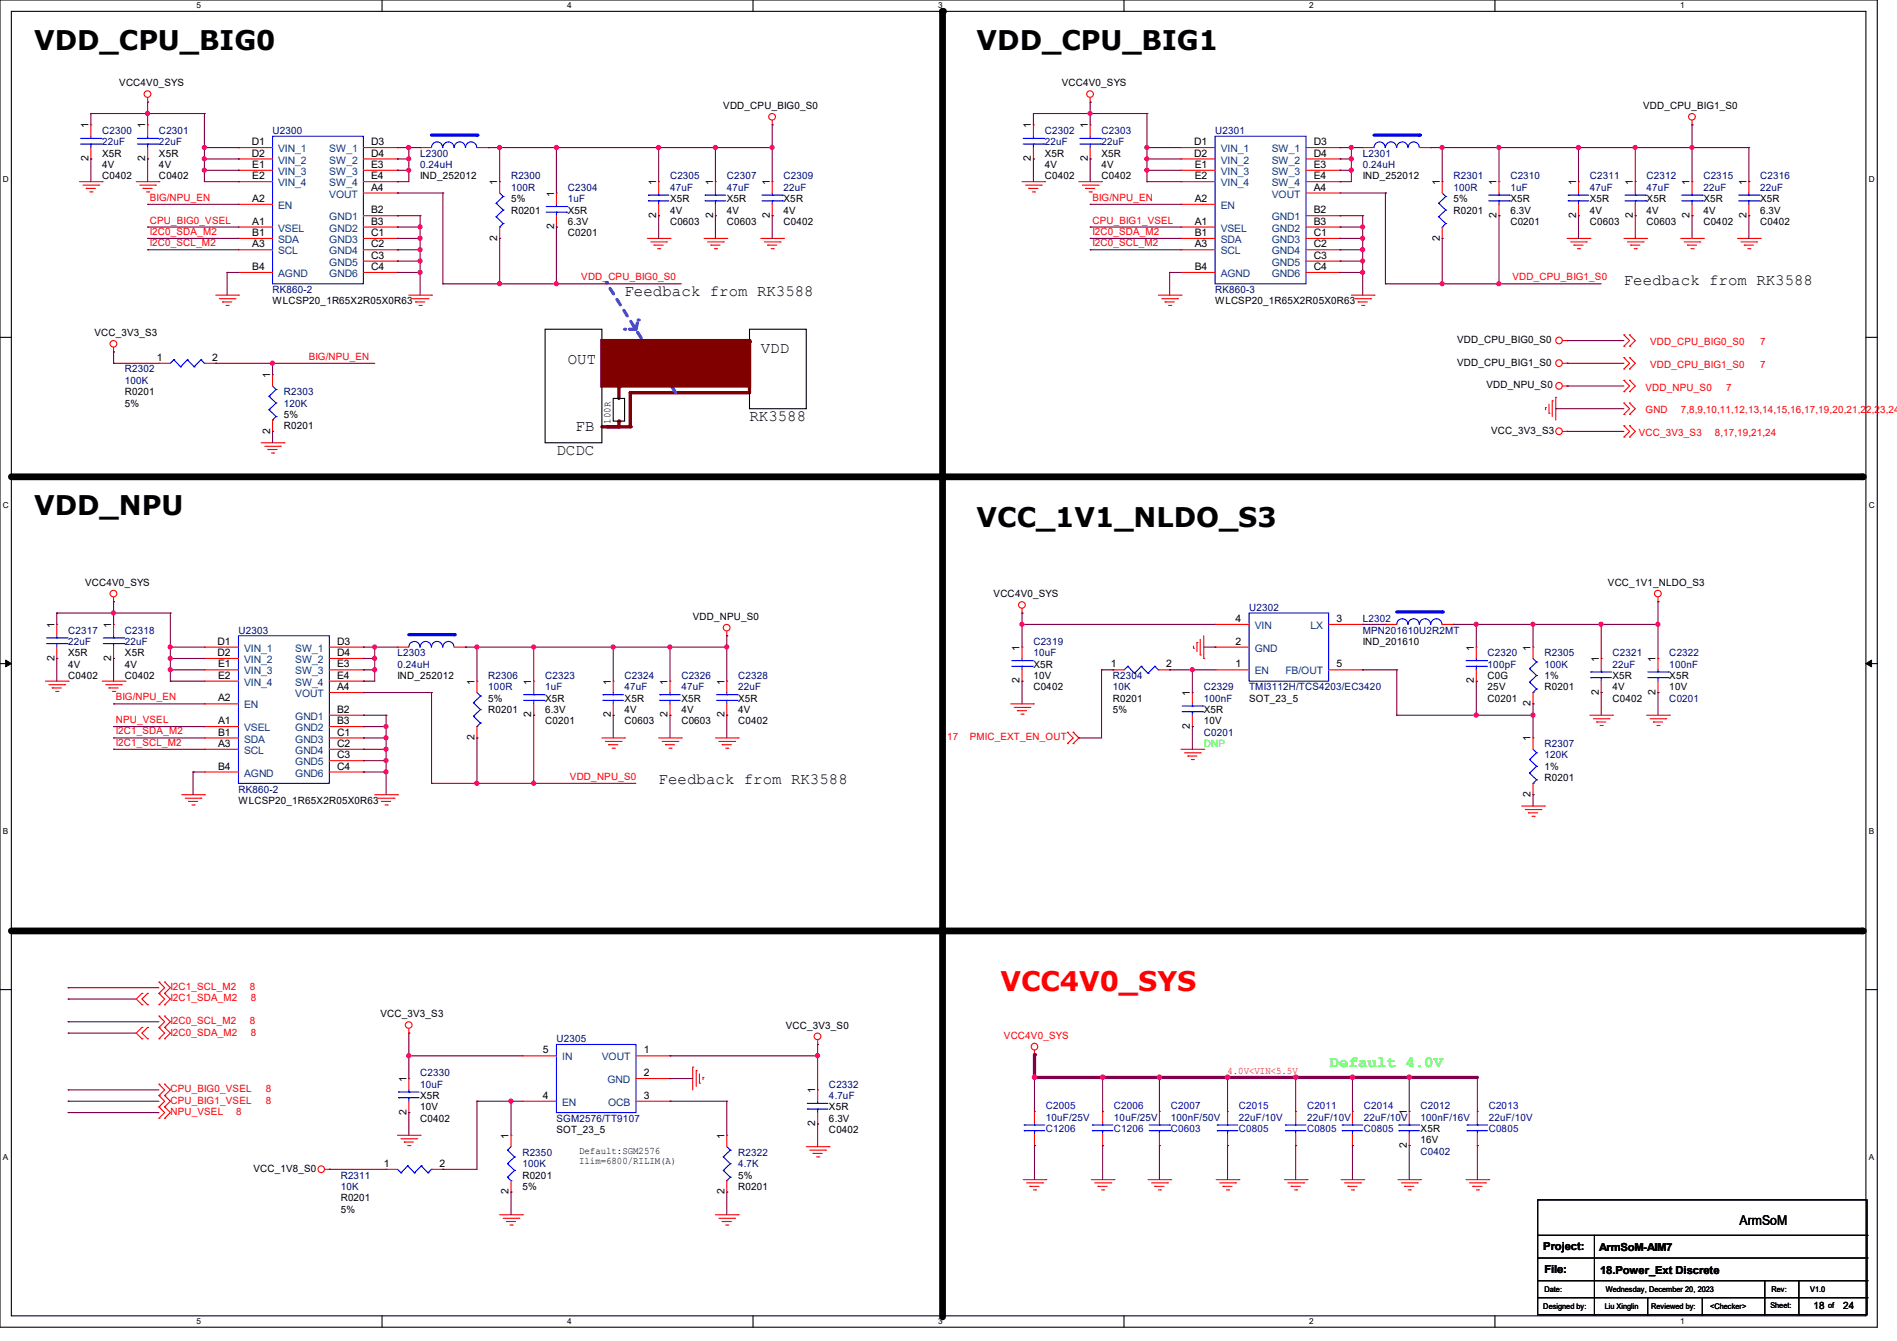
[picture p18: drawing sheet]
<svg xmlns="http://www.w3.org/2000/svg" width="297mm" height="210mm" viewBox="0 0 297 210" stroke-linecap="round" stroke-linejoin="round" font-family="sans-serif">
<defs><g id="words">
<g font-size="4.2">
<text x="5.3" y="7.8">VDD_CPU_BIG0</text>
<text x="152.9" y="7.8">VDD_CPU_BIG1</text>
<text x="5.3" y="80.7">VDD_NPU</text>
<text x="152.9" y="82.5">VCC_1V1_NLDO_S3</text>
</g>
<text font-size="4.2" fill="#f00" x="156.6" y="155.2">VCC4V0_SYS</text>
<g font-size="2.5">
<text x="97.8" y="46.4">Feedback from RK3588</text>
<text x="254.3" y="44.6">Feedback from RK3588</text>
<text x="88.9" y="57.1">OUT</text>
<text x="119.1" y="55.3">VDD</text>
<text x="117.3" y="66">RK3588</text>
<text x="87.1" y="71.3">DCDC</text>
<text x="90.1" y="67.6">FB</text>
<text x="103.1" y="122.9">Feedback from RK3588</text>
</g>
<text font-size="2.5" fill="#0f0" x="208.2" y="167.2">Default 4.0V</text>
<text font-size="2.1" x="272.4" y="191.9">ArmSoM</text>
<g font-size="1.7">
<text x="241.6" y="195.7">Project:</text>
<text x="250.4" y="196">ArmSoM-AIM7</text>
<text x="241.8" y="199.3">File:</text>
<text x="250.5" y="199.5">18.Power_Ext Discrete</text>
</g>
<g font-size="1.6">
<text x="18.7" y="13.5">VCC4V0_SYS</text>
<text x="113.2" y="17.1">VDD_CPU_BIG0_S0</text>
<text x="166.2" y="13.5">VCC4V0_SYS</text>
<text x="257.3" y="17.1">VDD_CPU_BIG1_S0</text>
<text x="13.8" y="20.1" transform="rotate(-90 13.8 20.1)">1</text>
<text x="22.7" y="20.1" transform="rotate(-90 22.7 20.1)">1</text>
<text x="39.4" y="22.7">D1</text>
<text x="58.1" y="22.7">D3</text>
<text x="161.4" y="20.1" transform="rotate(-90 161.4 20.1)">1</text>
<text x="170.3" y="20.1" transform="rotate(-90 170.3 20.1)">1</text>
<text x="187" y="22.7">D1</text>
<text x="205.7" y="22.7">D3</text>
<text x="13.8" y="25.2" transform="rotate(-90 13.8 25.2)">2</text>
<text x="16" y="28.1">C0402</text>
<text x="16" y="24.6">X5R</text>
<text x="16" y="26.3">4V</text>
<text x="22.7" y="25.2" transform="rotate(-90 22.7 25.2)">2</text>
<text x="24.9" y="28.1">C0402</text>
<text x="24.9" y="24.6">X5R</text>
<text x="24.9" y="26.3">4V</text>
<text x="39.4" y="24.5">D2</text>
<text x="39.5" y="26.3">E1</text>
<text x="39.5" y="28.1">E2</text>
<text x="58.1" y="24.5">D4</text>
<text x="58.1" y="26.3">E3</text>
<text x="58.1" y="28.1">E4</text>
<text x="58.1" y="29.8">A4</text>
<text x="65.8" y="28.1">IND_252012</text>
<text x="77.9" y="29" transform="rotate(-90 77.9 29)">1</text>
<text x="102.7" y="29" transform="rotate(-90 102.7 29)">1</text>
<text x="111.6" y="29" transform="rotate(-90 111.6 29)">1</text>
<text x="120.5" y="29" transform="rotate(-90 120.5 29)">1</text>
<text x="161.4" y="25.2" transform="rotate(-90 161.4 25.2)">2</text>
<text x="163.6" y="28.1">C0402</text>
<text x="163.6" y="24.6">X5R</text>
<text x="163.6" y="26.3">4V</text>
<text x="170.3" y="25.2" transform="rotate(-90 170.3 25.2)">2</text>
<text x="172.5" y="28.1">C0402</text>
<text x="172.5" y="24.6">X5R</text>
<text x="172.5" y="26.3">4V</text>
<text x="187" y="24.5">D2</text>
<text x="187.1" y="26.3">E1</text>
<text x="187.1" y="28.1">E2</text>
<text x="205.7" y="24.5">D4</text>
<text x="205.7" y="26.3">E3</text>
<text x="205.7" y="28.1">E4</text>
<text x="205.7" y="29.8">A4</text>
<text x="213.4" y="28.1">IND_252012</text>
<text x="225.4" y="29" transform="rotate(-90 225.4 29)">1</text>
<text x="234.3" y="29" transform="rotate(-90 234.3 29)">1</text>
<text x="246.8" y="29" transform="rotate(-90 246.8 29)">1</text>
<text x="255.7" y="29" transform="rotate(-90 255.7 29)">1</text>
<text x="264.5" y="29" transform="rotate(-90 264.5 29)">1</text>
<text x="273.4" y="29" transform="rotate(-90 273.4 29)">1</text>
<text x="39.5" y="35.2">A1</text>
<text x="39.5" y="31.6">A2</text>
<text x="58.1" y="33.4">B2</text>
<text x="58.1" y="35.2">B3</text>
<text x="80" y="33.4">R0201</text>
<text x="80" y="31.7">5%</text>
<text x="86.7" y="35.9" transform="rotate(-90 86.7 35.9)">2</text>
<text x="86.7" y="30.8" transform="rotate(-90 86.7 30.8)">1</text>
<text x="88.9" y="33.4">X5R</text>
<text x="88.9" y="35.2">6.3V</text>
<text x="102.7" y="34.1" transform="rotate(-90 102.7 34.1)">2</text>
<text x="104.9" y="35.2">C0603</text>
<text x="104.9" y="31.7">X5R</text>
<text x="104.9" y="33.4">4V</text>
<text x="111.6" y="34.1" transform="rotate(-90 111.6 34.1)">2</text>
<text x="113.8" y="35.2">C0603</text>
<text x="113.8" y="31.7">X5R</text>
<text x="113.8" y="33.4">4V</text>
<text x="120.5" y="34.1" transform="rotate(-90 120.5 34.1)">2</text>
<text x="122.7" y="35.2">C0402</text>
<text x="122.7" y="31.7">X5R</text>
<text x="122.7" y="33.4">4V</text>
<text x="187.1" y="35.2">A1</text>
<text x="187.1" y="31.6">A2</text>
<text x="205.7" y="33.4">B2</text>
<text x="205.7" y="35.2">B3</text>
<text x="227.6" y="33.4">R0201</text>
<text x="227.6" y="31.7">5%</text>
<text x="234.3" y="34.1" transform="rotate(-90 234.3 34.1)">2</text>
<text x="236.5" y="35.2">C0201</text>
<text x="236.5" y="31.7">X5R</text>
<text x="236.5" y="33.4">6.3V</text>
<text x="246.8" y="34.1" transform="rotate(-90 246.8 34.1)">2</text>
<text x="248.9" y="35.2">C0603</text>
<text x="248.9" y="31.7">X5R</text>
<text x="248.9" y="33.4">4V</text>
<text x="255.7" y="34.1" transform="rotate(-90 255.7 34.1)">2</text>
<text x="257.8" y="35.2">C0603</text>
<text x="257.8" y="31.7">X5R</text>
<text x="257.8" y="33.4">4V</text>
<text x="264.5" y="34.1" transform="rotate(-90 264.5 34.1)">2</text>
<text x="266.7" y="35.2">C0402</text>
<text x="266.7" y="31.7">X5R</text>
<text x="266.7" y="33.4">4V</text>
<text x="273.4" y="34.1" transform="rotate(-90 273.4 34.1)">2</text>
<text x="275.6" y="35.2">C0402</text>
<text x="275.6" y="31.7">X5R</text>
<text x="275.6" y="33.4">6.3V</text>
<text x="39.5" y="37">B1</text>
<text x="39.5" y="38.7">A3</text>
<text x="58.1" y="37">C1</text>
<text x="58.1" y="38.7">C2</text>
<text x="58.1" y="40.5">C3</text>
<text x="77.9" y="37.7" transform="rotate(-90 77.9 37.7)">2</text>
<text x="88.9" y="37">C0201</text>
<text x="187.1" y="37">B1</text>
<text x="187.1" y="38.7">A3</text>
<text x="205.7" y="37">C1</text>
<text x="205.7" y="38.7">C2</text>
<text x="205.7" y="40.5">C3</text>
<text x="225.4" y="37.7" transform="rotate(-90 225.4 37.7)">2</text>
<text x="39.5" y="42.3">B4</text>
<text x="42.7" y="47.7">WLCSP20_1R65X2R05X0R63</text>
<text x="58.1" y="42.3">C4</text>
<text x="187.1" y="42.3">B4</text>
<text x="190.2" y="47.7">WLCSP20_1R65X2R05X0R63</text>
<text x="205.7" y="42.3">C4</text>
<text x="14.8" y="52.7">VCC_3V3_S3</text>
<text x="228.1" y="53.7">VDD_CPU_BIG0_S0</text>
<text x="24.6" y="56.5">1</text>
<text x="33.2" y="56.5">2</text>
<text x="42.3" y="59.2" transform="rotate(-90 42.3 59.2)">1</text>
<text x="228.1" y="57.3">VDD_CPU_BIG1_S0</text>
<text x="19.6" y="61.9">R0201</text>
<text x="19.6" y="63.7">5%</text>
<text x="44.4" y="65.4">5%</text>
<text x="232.7" y="60.8">VDD_NPU_S0</text>
<text x="42.3" y="67.9" transform="rotate(-90 42.3 67.9)">2</text>
<text x="44.4" y="67.2">R0201</text>
<text x="95.6" y="66.3" transform="rotate(-90 95.6 66.3)">100R</text>
<text x="233.5" y="67.9">VCC_3V3_S3</text>
<text x="13.3" y="91.8">VCC4V0_SYS</text>
<text x="155.6" y="93.6">VCC4V0_SYS</text>
<text x="251.8" y="91.8">VCC_1V1_NLDO_S3</text>
<text x="8.5" y="98.3" transform="rotate(-90 8.5 98.3)">1</text>
<text x="17.4" y="98.3" transform="rotate(-90 17.4 98.3)">1</text>
<text x="34.1" y="101">D1</text>
<text x="52.8" y="101">D3</text>
<text x="108.5" y="97.1">VDD_NPU_S0</text>
<text x="159.6" y="101.9" transform="rotate(-90 159.6 101.9)">1</text>
<text x="193.5" y="101">2</text>
<text x="193.5" y="97.4">4</text>
<text x="209.3" y="97.4">3</text>
<text x="213.4" y="101">IND_201610</text>
<text x="230.8" y="101.9" transform="rotate(-90 230.8 101.9)">1</text>
<text x="239.7" y="101.9" transform="rotate(-90 239.7 101.9)">1</text>
<text x="8.5" y="103.5" transform="rotate(-90 8.5 103.5)">2</text>
<text x="10.7" y="106.3">C0402</text>
<text x="10.7" y="102.8">X5R</text>
<text x="10.7" y="104.6">4V</text>
<text x="17.4" y="103.5" transform="rotate(-90 17.4 103.5)">2</text>
<text x="19.6" y="106.3">C0402</text>
<text x="19.6" y="102.8">X5R</text>
<text x="19.6" y="104.6">4V</text>
<text x="34.1" y="102.7">D2</text>
<text x="34.2" y="104.5">E1</text>
<text x="34.2" y="106.3">E2</text>
<text x="52.8" y="102.7">D4</text>
<text x="52.8" y="104.5">E3</text>
<text x="52.8" y="106.3">E4</text>
<text x="62.2" y="106.3">IND_252012</text>
<text x="74.3" y="107.2" transform="rotate(-90 74.3 107.2)">1</text>
<text x="83.2" y="107.2" transform="rotate(-90 83.2 107.2)">1</text>
<text x="95.6" y="107.2" transform="rotate(-90 95.6 107.2)">1</text>
<text x="104.5" y="107.2" transform="rotate(-90 104.5 107.2)">1</text>
<text x="113.4" y="107.2" transform="rotate(-90 113.4 107.2)">1</text>
<text x="159.6" y="107" transform="rotate(-90 159.6 107)">2</text>
<text x="161.8" y="104.6">X5R</text>
<text x="161.8" y="106.3">10V</text>
<text x="173.9" y="104.5">1</text>
<text x="182.6" y="104.5">2</text>
<text x="193.5" y="104.5">1</text>
<text x="209.3" y="104.5">5</text>
<text x="230.8" y="107" transform="rotate(-90 230.8 107)">2</text>
<text x="232.9" y="106.3">C0G</text>
<text x="241.8" y="106.3">1%</text>
<text x="250.3" y="103.7" transform="rotate(-90 250.3 103.7)">1</text>
<text x="252.5" y="106.3">X5R</text>
<text x="259.2" y="103.7" transform="rotate(-90 259.2 103.7)">1</text>
<text x="261.4" y="106.3">X5R</text>
<text x="34.2" y="113.4">A1</text>
<text x="34.2" y="109.9">A2</text>
<text x="52.8" y="111.6">B2</text>
<text x="52.8" y="113.4">B3</text>
<text x="52.8" y="108.1">A4</text>
<text x="76.5" y="111.7">R0201</text>
<text x="76.5" y="109.9">5%</text>
<text x="83.2" y="112.4" transform="rotate(-90 83.2 112.4)">2</text>
<text x="85.3" y="113.5">C0201</text>
<text x="85.3" y="109.9">X5R</text>
<text x="85.3" y="111.7">6.3V</text>
<text x="95.6" y="112.4" transform="rotate(-90 95.6 112.4)">2</text>
<text x="97.8" y="113.5">C0603</text>
<text x="97.8" y="109.9">X5R</text>
<text x="97.8" y="111.7">4V</text>
<text x="104.5" y="112.4" transform="rotate(-90 104.5 112.4)">2</text>
<text x="106.7" y="113.5">C0603</text>
<text x="106.7" y="109.9">X5R</text>
<text x="106.7" y="111.7">4V</text>
<text x="113.4" y="112.4" transform="rotate(-90 113.4 112.4)">2</text>
<text x="115.6" y="113.5">C0402</text>
<text x="115.6" y="109.9">X5R</text>
<text x="115.6" y="111.7">4V</text>
<text x="161.8" y="108.1">C0402</text>
<text x="174.2" y="109.9">R0201</text>
<text x="174.2" y="111.7">5%</text>
<text x="186.3" y="109" transform="rotate(-90 186.3 109)">1</text>
<text x="188.5" y="111.7">X5R</text>
<text x="188.5" y="113.5">10V</text>
<text x="195.6" y="109.9">SOT_23_5</text>
<text x="232.9" y="109.9">C0201</text>
<text x="232.9" y="108.1">25V</text>
<text x="239.7" y="110.6" transform="rotate(-90 239.7 110.6)">2</text>
<text x="241.8" y="108.1">R0201</text>
<text x="250.3" y="108.8" transform="rotate(-90 250.3 108.8)">2</text>
<text x="252.5" y="109.9">C0402</text>
<text x="252.5" y="108.1">4V</text>
<text x="259.2" y="108.8" transform="rotate(-90 259.2 108.8)">2</text>
<text x="261.4" y="108.1">10V</text>
<text x="34.2" y="115.2">B1</text>
<text x="34.2" y="117">A3</text>
<text x="52.8" y="115.2">C1</text>
<text x="52.8" y="117">C2</text>
<text x="52.8" y="118.7">C3</text>
<text x="74.3" y="115.9" transform="rotate(-90 74.3 115.9)">2</text>
<text x="186.3" y="114.1" transform="rotate(-90 186.3 114.1)">2</text>
<text x="239.7" y="116.1" transform="rotate(-90 239.7 116.1)">1</text>
<text x="34.2" y="120.5">B4</text>
<text x="37.3" y="125.9">WLCSP20_1R65X2R05X0R63</text>
<text x="52.8" y="120.5">C4</text>
<text x="239.7" y="124.8" transform="rotate(-90 239.7 124.8)">2</text>
<text x="241.8" y="122.3">R0201</text>
<text x="241.8" y="120.6">1%</text>
<text x="59.6" y="159.3">VCC_3V3_S3</text>
<text x="123" y="161.1">VCC_3V3_S0</text>
<text x="85" y="165">5</text>
<text x="100.8" y="165">1</text>
<text x="63.6" y="169.5" transform="rotate(-90 63.6 169.5)">1</text>
<text x="65.8" y="172.1">X5R</text>
<text x="65.8" y="173.9">10V</text>
<text x="85" y="172.1">4</text>
<text x="100.8" y="172.1">3</text>
<text x="100.8" y="168.5">2</text>
<text x="127.6" y="171.2" transform="rotate(-90 127.6 171.2)">1</text>
<text x="129.8" y="173.9">X5R</text>
<text x="63.6" y="174.6" transform="rotate(-90 63.6 174.6)">2</text>
<text x="65.8" y="175.7">C0402</text>
<text x="79.6" y="178.3" transform="rotate(-90 79.6 178.3)">1</text>
<text x="87.1" y="177.5">SOT_23_5</text>
<text x="113.4" y="178.3" transform="rotate(-90 113.4 178.3)">1</text>
<text x="127.6" y="176.4" transform="rotate(-90 127.6 176.4)">2</text>
<text x="129.8" y="177.5">C0402</text>
<text x="129.8" y="175.7">6.3V</text>
<text x="220.3" y="179.7" transform="rotate(-90 220.3 179.7)">2</text>
<text x="220.3" y="174.6" transform="rotate(-90 220.3 174.6)">1</text>
<text x="222.4" y="177.3">X5R</text>
<text x="222.4" y="179.1">16V</text>
<text x="39.7" y="183.5">VCC_1V8_S0</text>
<text x="60.1" y="182.8">1</text>
<text x="68.8" y="182.8">2</text>
<text x="81.8" y="184.6">R0201</text>
<text x="90.7" y="180.8">Default:SGM2576</text>
<text x="90.7" y="182.4">Ilim=6800/RILIM(A)</text>
<text x="115.6" y="184.6">5%</text>
<text x="53.3" y="188.1">R0201</text>
<text x="53.3" y="189.9">5%</text>
<text x="79.6" y="187" transform="rotate(-90 79.6 187)">2</text>
<text x="81.8" y="186.3">5%</text>
<text x="113.4" y="187" transform="rotate(-90 113.4 187)">2</text>
<text x="115.6" y="186.3">R0201</text>
<text x="283.9" y="205">18</text>
<text x="288.6" y="205">24</text>
</g>
<g font-size="1.6" fill="#000080">
<text x="16" y="21">C2300</text>
<text x="16" y="22.8">22uF</text>
<text x="24.9" y="21">C2301</text>
<text x="24.9" y="22.8">22uF</text>
<text x="42.7" y="21">U2300</text>
<text x="163.6" y="21">C2302</text>
<text x="163.6" y="22.8">22uF</text>
<text x="172.5" y="21">C2303</text>
<text x="172.5" y="22.8">22uF</text>
<text x="190.2" y="21">U2301</text>
<text x="65.8" y="24.6">L2300</text>
<text x="65.8" y="26.3">0.24uH</text>
<text x="80" y="28.1">R2300</text>
<text x="80" y="29.9">100R</text>
<text x="88.9" y="29.9">C2304</text>
<text x="104.9" y="28.1">C2305</text>
<text x="104.9" y="29.9">47uF</text>
<text x="113.8" y="28.1">C2307</text>
<text x="113.8" y="29.9">47uF</text>
<text x="122.7" y="28.1">C2309</text>
<text x="122.7" y="29.9">22uF</text>
<text x="213.4" y="24.6">L2301</text>
<text x="213.4" y="26.3">0.24uH</text>
<text x="227.6" y="28.1">R2301</text>
<text x="227.6" y="29.9">100R</text>
<text x="236.5" y="28.1">C2310</text>
<text x="236.5" y="29.9">1uF</text>
<text x="248.9" y="28.1">C2311</text>
<text x="248.9" y="29.9">47uF</text>
<text x="257.8" y="28.1">C2312</text>
<text x="257.8" y="29.9">47uF</text>
<text x="266.7" y="28.1">C2315</text>
<text x="266.7" y="29.9">22uF</text>
<text x="275.6" y="28.1">C2316</text>
<text x="275.6" y="29.9">22uF</text>
<text x="88.9" y="31.7">1uF</text>
<text x="42.7" y="45.9">RK860-2</text>
<text x="190.2" y="45.9">RK860-3</text>
<text x="19.6" y="58.3">R2302</text>
<text x="19.6" y="60.1">100K</text>
<text x="44.4" y="61.9">R2303</text>
<text x="44.4" y="63.7">120K</text>
<text x="195.6" y="95.7">U2302</text>
<text x="10.7" y="99.2">C2317</text>
<text x="10.7" y="101">22uF</text>
<text x="19.6" y="99.2">C2318</text>
<text x="19.6" y="101">22uF</text>
<text x="37.3" y="99.2">U2303</text>
<text x="161.8" y="101">C2319</text>
<text x="213.4" y="97.4">L2302</text>
<text x="213.4" y="99.2">MPN201610U2R2MT</text>
<text x="62.2" y="102.8">L2303</text>
<text x="62.2" y="104.6">0.24uH</text>
<text x="76.5" y="106.3">R2306</text>
<text x="85.3" y="106.3">C2323</text>
<text x="97.8" y="106.3">C2324</text>
<text x="106.7" y="106.3">C2326</text>
<text x="115.6" y="106.3">C2328</text>
<text x="161.8" y="102.8">10uF</text>
<text x="174.2" y="106.3">R2304</text>
<text x="232.9" y="102.8">C2320</text>
<text x="232.9" y="104.6">100pF</text>
<text x="241.8" y="102.8">R2305</text>
<text x="241.8" y="104.6">100K</text>
<text x="252.5" y="102.8">C2321</text>
<text x="252.5" y="104.6">22uF</text>
<text x="261.4" y="102.8">C2322</text>
<text x="261.4" y="104.6">100nF</text>
<text x="76.5" y="108.1">100R</text>
<text x="85.3" y="108.1">1uF</text>
<text x="97.8" y="108.1">47uF</text>
<text x="106.7" y="108.1">47uF</text>
<text x="115.6" y="108.1">22uF</text>
<text x="174.2" y="108.1">10K</text>
<text x="188.5" y="108.1">C2329</text>
<text x="188.5" y="109.9">100nF</text>
<text x="195.6" y="108.1">TMI3112H/TCS4203/EC3420</text>
<text x="261.4" y="109.9">C0201</text>
<text x="188.5" y="115.2">C0201</text>
<text x="241.8" y="117">R2307</text>
<text x="241.8" y="118.8">120K</text>
<text x="37.3" y="124.1">RK860-2</text>
<text x="87.1" y="163.2">U2305</text>
<text x="65.8" y="168.6">C2330</text>
<text x="65.8" y="170.3">10uF</text>
<text x="129.8" y="170.3">C2332</text>
<text x="129.8" y="172.1">4.7uF</text>
<text x="222.4" y="173.7">C2012</text>
<text x="87.1" y="175.7">SGM2576/TT9107</text>
<text x="163.7" y="175.5">10uF/25V</text>
<text x="174.4" y="175.5">10uF/25V</text>
<text x="183.3" y="175.5">100nF/50V</text>
<text x="194" y="175.5">22uF/10V</text>
<text x="204.6" y="175.5">22uF/10V</text>
<text x="213.5" y="175.5">22uF/10V</text>
<text x="222.4" y="175.5">100nF/16V</text>
<text x="233.1" y="175.5">22uF/10V</text>
<text x="53.3" y="184.6">R2311</text>
<text x="81.8" y="181">R2350</text>
<text x="81.8" y="182.8">100K</text>
<text x="115.6" y="181">R2322</text>
<text x="115.6" y="182.8">4.7K</text>
<text x="222.4" y="180.8">C0402</text>
<text x="53.3" y="186.3">10K</text>
</g>
<g font-size="1.6" fill="#004080">
<text x="43.6" y="23.8">VIN_1</text>
<text x="51.6" y="23.8">SW_1</text>
<text x="191.1" y="23.8">VIN_1</text>
<text x="199.1" y="23.8">SW_1</text>
<text x="43.6" y="25.6">VIN_2</text>
<text x="43.6" y="27.4">VIN_3</text>
<text x="43.6" y="29.2">VIN_4</text>
<text x="51.6" y="25.6">SW_2</text>
<text x="51.6" y="27.4">SW_3</text>
<text x="51.6" y="29.2">SW_4</text>
<text x="191.1" y="25.6">VIN_2</text>
<text x="191.1" y="27.4">VIN_3</text>
<text x="191.1" y="29.2">VIN_4</text>
<text x="199.1" y="25.6">SW_2</text>
<text x="199.1" y="27.4">SW_3</text>
<text x="199.1" y="29.2">SW_4</text>
<text x="43.6" y="32.7">EN</text>
<text x="51.6" y="34.5">GND1</text>
<text x="51.6" y="30.9">VOUT</text>
<text x="191.1" y="32.7">EN</text>
<text x="199.1" y="34.5">GND1</text>
<text x="199.1" y="30.9">VOUT</text>
<text x="43.6" y="36.3">VSEL</text>
<text x="43.6" y="38.1">SDA</text>
<text x="43.6" y="39.8">SCL</text>
<text x="51.6" y="36.3">GND2</text>
<text x="51.6" y="38.1">GND3</text>
<text x="51.6" y="39.8">GND4</text>
<text x="51.6" y="41.6">GND5</text>
<text x="191.1" y="36.3">VSEL</text>
<text x="191.1" y="38.1">SDA</text>
<text x="191.1" y="39.8">SCL</text>
<text x="199.1" y="36.3">GND2</text>
<text x="199.1" y="38.1">GND3</text>
<text x="199.1" y="39.8">GND4</text>
<text x="199.1" y="41.6">GND5</text>
<text x="43.6" y="43.4">AGND</text>
<text x="51.6" y="43.4">GND6</text>
<text x="191.1" y="43.4">AGND</text>
<text x="199.1" y="43.4">GND6</text>
<text x="196.5" y="98.5">VIN</text>
<text x="205.2" y="98.5">LX</text>
<text x="38.2" y="102.1">VIN_1</text>
<text x="38.2" y="103.8">VIN_2</text>
<text x="38.2" y="105.6">VIN_3</text>
<text x="38.2" y="107.4">VIN_4</text>
<text x="46.2" y="102.1">SW_1</text>
<text x="46.2" y="103.8">SW_2</text>
<text x="46.2" y="105.6">SW_3</text>
<text x="46.2" y="107.4">SW_4</text>
<text x="196.5" y="105.6">EN</text>
<text x="196.5" y="102.1">GND</text>
<text x="201.2" y="105.6">FB/OUT</text>
<text x="38.2" y="111">EN</text>
<text x="46.2" y="112.7">GND1</text>
<text x="46.2" y="109.2">VOUT</text>
<text x="38.2" y="114.5">VSEL</text>
<text x="38.2" y="116.3">SDA</text>
<text x="38.2" y="118.1">SCL</text>
<text x="46.2" y="114.5">GND2</text>
<text x="46.2" y="116.3">GND3</text>
<text x="46.2" y="118.1">GND4</text>
<text x="46.2" y="119.8">GND5</text>
<text x="38.2" y="121.6">AGND</text>
<text x="46.2" y="121.6">GND6</text>
<text x="88" y="166.1">IN</text>
<text x="94.2" y="166.1">VOUT</text>
<text x="88" y="173.2">EN</text>
<text x="95.1" y="169.6">GND</text>
<text x="95.2" y="173.2">OCB</text>
</g>
<g font-size="1.6" fill="#f00">
<text x="23.5" y="31.5">BIG/NPU_EN</text>
<text x="23.5" y="35">CPU_BIG0_VSEL</text>
<text x="171" y="31.5">BIG/NPU_EN</text>
<text x="171" y="35">CPU_BIG1_VSEL</text>
<text x="23.5" y="38.6">I2C0_SCL_M2</text>
<text x="23.5" y="36.8">I2C0_SDA_M2</text>
<text x="171" y="38.6">I2C0_SCL_M2</text>
<text x="171" y="36.8">I2C0_SDA_M2</text>
<text x="91" y="43.9">VDD_CPU_BIG0_S0</text>
<text x="236.8" y="43.9">VDD_CPU_BIG1_S0</text>
<text x="48.3" y="56.3">BIG/NPU_EN</text>
<text x="258.4" y="54.1">VDD_CPU_BIG0_S0</text>
<text x="258.4" y="57.6">VDD_CPU_BIG1_S0</text>
<text x="275.6" y="54.1">7</text>
<text x="275.6" y="57.6">7</text>
<text x="257.6" y="61.2">VDD_NPU_S0</text>
<text x="257.6" y="64.7">GND</text>
<text x="263.1" y="64.7">7,8,9,10,11,12,13,14,15,16,17,19,20,21,22,23,24</text>
<text x="270.3" y="61.2">7</text>
<text x="256.6" y="68.3">VCC_3V3_S3</text>
<text x="268.5" y="68.3">8,17,19,21,24</text>
<text x="18.1" y="109.7">BIG/NPU_EN</text>
<text x="18.1" y="113.2">NPU_VSEL</text>
<text x="18.1" y="116.8">I2C1_SCL_M2</text>
<text x="18.1" y="115">I2C1_SDA_M2</text>
<text x="148.3" y="115.9">17</text>
<text x="151.8" y="115.9">PMIC_EXT_EN_OUT</text>
<text x="89.2" y="122.1">VDD_NPU_S0</text>
<text x="26.7" y="155.1">I2C1_SCL_M2</text>
<text x="39.1" y="155.1">8</text>
<text x="26.7" y="160.4">I2C0_SCL_M2</text>
<text x="26.7" y="156.8">I2C1_SDA_M2</text>
<text x="39.1" y="160.4">8</text>
<text x="39.3" y="156.8">8</text>
<text x="26.7" y="162.2">I2C0_SDA_M2</text>
<text x="39.3" y="162.2">8</text>
<text x="157.2" y="162.7">VCC4V0_SYS</text>
<text x="26.7" y="172.8">CPU_BIG1_VSEL</text>
<text x="26.7" y="171.1">CPU_BIG0_VSEL</text>
<text x="41.6" y="172.8">8</text>
<text x="41.6" y="171.1">8</text>
<text x="192.2" y="168.2">4.0V&lt;VIN&lt;5.5V</text>
<text x="26.7" y="174.6">NPU_VSEL</text>
<text x="37" y="174.6">8</text>
</g>
<text font-size="1.6" fill="#0f0" x="188.5" y="117">DNP</text>
<g font-size="1.6" fill="#0000a0">
<text x="163.7" y="173.7">C2005</text>
<text x="174.4" y="173.7">C2006</text>
<text x="183.3" y="173.7">C2007</text>
<text x="194" y="173.7">C2015</text>
<text x="204.6" y="173.7">C2011</text>
<text x="213.5" y="173.7">C2014</text>
<text x="233.1" y="173.7">C2013</text>
<text x="163.7" y="177.3">C1206</text>
<text x="174.4" y="177.3">C1206</text>
<text x="183.3" y="177.3">C0603</text>
<text x="194" y="177.3">C0805</text>
<text x="204.6" y="177.3">C0805</text>
<text x="213.5" y="177.3">C0805</text>
<text x="233.1" y="177.3">C0805</text>
</g>
<g font-size="1.3">
<text x="30.8" y="1.3">5</text>
<text x="88.8" y="1.3">4</text>
<text x="146.9" y="1.3">3</text>
<text x="205" y="1.3">2</text>
<text x="263.1" y="1.3">1</text>
<text x=".5" y="28.4">D</text>
<text x="292.6" y="28.4">D</text>
<text x=".5" y="79.5">C</text>
<text x="292.6" y="79.5">C</text>
<text x=".5" y="130.6">B</text>
<text x="292.6" y="130.6">B</text>
<text x=".5" y="181.7">A</text>
<text x="292.6" y="181.7">A</text>
<text x="30.8" y="207.4">5</text>
<text x="88.8" y="207.4">4</text>
<text x="146.9" y="207.4">3</text>
<text x="205" y="207.4">2</text>
<text x="263.1" y="207.4">1</text>
</g>
<g font-size="1.2">
<text x="241.8" y="202.4">Date:</text>
<text x="251.4" y="202.4">Wednesday, December 20, 2023</text>
<text x="277.4" y="202.4">Rev:</text>
<text x="283.4" y="202.4">V1.0</text>
<text x="241.6" y="205.1">Designed by:</text>
<text x="251.2" y="205.1">Liu Xinglin</text>
<text x="258.5" y="205.1">Reviewed by:</text>
<text x="267.8" y="205.1">&lt;Checker&gt;</text>
<text x="277.2" y="204.9">Sheet:</text>
<text x="286.2" y="204.9">of</text>
</g>
</g></defs>
<path d="M0 0h293.9v207.9h-293.9zM1.8 1.8h290.3v204.3h-290.3z" fill="none" stroke="#000" stroke-width=".17"/>
<g fill="#fff">
<path d="M30.8 .2h.7v1.4h-.7z"/>
<path d="M30.8 206.2h.7v1.4h-.7z"/>
</g>
<path d="M59.8 0v1.8M59.8 206.1v1.8" fill="none" stroke="#000" stroke-width=".17"/>
<g fill="#fff">
<path d="M88.8 .2h.7v1.4h-.7z"/>
<path d="M88.8 206.2h.7v1.4h-.7z"/>
</g>
<path d="M117.9 0v1.8M117.9 206.1v1.8" fill="none" stroke="#000" stroke-width=".17"/>
<g fill="#fff">
<path d="M146.9 .2h.7v1.4h-.7z"/>
<path d="M146.9 206.2h.7v1.4h-.7z"/>
</g>
<path d="M176 0v1.8M176 206.1v1.8" fill="none" stroke="#000" stroke-width=".17"/>
<g fill="#fff">
<path d="M205 .2h.7v1.4h-.7z"/>
<path d="M205 206.2h.7v1.4h-.7z"/>
</g>
<path d="M234.1 0v1.8M234.1 206.1v1.8" fill="none" stroke="#000" stroke-width=".17"/>
<g fill="#fff">
<path d="M263.1 .2h.6v1.4h-.6z"/>
<path d="M263.1 206.2h.6v1.4h-.6z"/>
<path d="M.5 27.3h.9v1.4h-.9z"/>
<path d="M292.6 27.3h.9v1.4h-.9z"/>
<path d="M.5 78.4h.9v1.4h-.9z"/>
<path d="M292.6 78.4h.9v1.4h-.9z"/>
</g>
<path d="M0 52.8h1.8M292.1 52.8h1.8" fill="none" stroke="#000" stroke-width=".17"/>
<g fill="#fff">
<path d="M.5 129.5h.8v1.4h-.8z"/>
<path d="M292.6 129.5h.8v1.4h-.8z"/>
</g>
<path d="M0 103.9h1.8M292.1 103.9h1.8" fill="none" stroke="#000" stroke-width=".17"/>
<path d="M.9 103.4l.9 .5-.9 .5zM292.1 103.9l.9-.5v1z" fill="#000" stroke="#000" stroke-width=".16"/>
<g fill="#fff">
<path d="M.5 180.5h.8v1.4h-.8z"/>
<path d="M292.6 180.5h.8v1.4h-.8z"/>
</g>
<path d="M0 155h1.8M292.1 155h1.8" fill="none" stroke="#000" stroke-width=".17"/>
<path d="M147.6 1.8v204.4M1.8 74.7h289.8M1.8 145.8h289.8" fill="none" stroke="#000" stroke-width="1.1"/>
<g fill="#000">
<circle cx="147.6" cy="1.8" r=".53"/>
<circle cx="291.6" cy="74.7" r=".53"/>
<circle cx="291.6" cy="145.8" r=".53"/>
</g>
<path d="M117.3 53.5v8" fill="none" stroke="#800000" stroke-width=".51"/>
<circle cx="117.3" cy="53.5" r=".25" fill="#800000"/>
<path d="M98.7 61.5h18.6" fill="none" stroke="#800000" stroke-width=".51"/>
<circle cx="98.7" cy="61.5" r=".25" fill="#800000"/>
<path d="M96.9 66v.8" fill="none" stroke="#800000" stroke-width=".51"/>
<circle cx="96.9" cy="66" r=".25" fill="#800000"/>
<path d="M96.9 60.6v1.8" fill="none" stroke="#800000" stroke-width=".51"/>
<circle cx="96.9" cy="60.6" r=".25" fill="#800000"/>
<path d="M96 62.4h1.8v3.6h-1.8z" fill="none" stroke="#000" stroke-width=".17"/>
<path d="M98.7 61.5v5.3" fill="none" stroke="#800000" stroke-width=".51"/>
<circle cx="98.7" cy="66.8" r=".25" fill="#800000"/>
<path d="M94.2 66.8h2.7" fill="none" stroke="#800000" stroke-width=".51"/>
<circle cx="96.9" cy="66.8" r=".25" fill="#800000"/>
<path d="M105.8 61.5l-10.8-17.2" fill="none" stroke="#8000ff" stroke-width=".51" stroke-dasharray="1 1"/>
<circle cx="95" cy="44.3" r=".25" fill="#8000ff" stroke-dasharray="1 1"/>
<path d="M95.1 66.8h3.6" fill="none" stroke="#800000" stroke-width=".51"/>
<circle cx="95.1" cy="66.8" r=".25" fill="#800000"/>
<path d="M99.6 51.6l.3-1.5" fill="none" stroke="#8000ff" stroke-width=".51" stroke-dasharray="1 1"/>
<circle cx="99.9" cy="50.1" r=".25" fill="#8000ff" stroke-dasharray="1 1"/>
<path d="M99.6 51.6h-1.8" fill="none" stroke="#8000ff" stroke-width=".51" stroke-dasharray="1 1"/>
<circle cx="97.8" cy="51.6" r=".25" fill="#8000ff" stroke-dasharray="1 1"/>
<g fill="none" stroke="#000" stroke-width=".17">
<path d="M85.3 51.6h8.9v17.7h-8.9zM117.3 51.6h8.9v12.4h-8.9zM240.7 187.9h51.6v18h-51.6zM240.7 193.5h51.6M240.7 197h51.6M249.6 193.5v12.4M292.3 193.5h.1M292.3 197h.1M240.7 200.6h51.6M240.7 203.2h51.6M249.6 205.9h.1M258 205.9h.1"/>
<path d="M258 203.2v2.7M266.5 205.9h.1M266.5 203.2v2.7M276.3 205.9h.1M276.3 200.6v5.3M281.6 205.9h.1M281.6 200.6v5.3M292.3 200.6h.1M292.3 203.2h.1"/>
</g>
<path d="M94.2 53.3h23.1v7.2h-23.1z" fill-rule="evenodd" fill="#800000" stroke="#800000" stroke-width=".51"/>
<g fill="none" stroke="#f00" stroke-width=".17">
<path d="M23.1 16h.1M23.1 15.3v.7M120.9 19.6h.1M120.9 18.8v.8M170.7 16h.1M170.7 15.3v.7M264.9 19.6h.1M264.9 18.8v.8M12.4 28.4h3.6M13 29h2.5M13.5 29.5h.1M13.5 29.5h1.4"/>
<path d="M14.1 30.1h.3M14.4 30.1h.1M15.5 29h.1M16 28.4h.1M21.3 28.4h3.6M21.9 29h2.4M22.4 29.5h.1M22.4 29.5h1.4M22.9 30.1h.4M23.3 30.1h.1M24.3 29h.1M24.9 28.4h.1"/>
<path d="M37.3 23.1h.1M37.3 24.9h.1M37.3 26.7h.1M37.3 28.4h.1M37.3 35.6h.1M37.3 32h.1M37.3 37.3h.1M37.3 39.1h.1M37.3 28.4h5.4M37.3 37.3h5.4M37.3 23.1h5.4M37.3 24.9h5.4"/>
<path d="M37.3 26.7h5.4M37.3 35.6h5.4M37.3 39.1h5.4M37.3 32h5.4M56.9 28.4h5.3M56.9 37.3h5.3M56.9 23.1h5.3M56.9 24.9h5.3M56.9 26.7h5.3M56.9 33.8h5.3M56.9 35.6h5.3M56.9 39.1h5.3"/>
<path d="M56.9 30.2h5.3M62.2 23.1h.1M62.2 24.9h.1M62.2 26.7h.1M62.2 28.4h.1M62.2 33.8h.1M62.2 35.6h.1M62.2 37.3h.1M62.2 39.1h.1M62.2 30.2h.1M101.3 37.3h3.6M101.9 37.9h2.5"/>
<path d="M102.4 38.4h.1M102.4 38.4h1.4M103 38.9h.3M103.3 38.9h.1M104.4 37.9h.1M104.9 37.3h.1M110.2 37.3h3.6M110.8 37.9h2.4M111.3 38.4h.1M111.3 38.4h1.4M111.8 38.9h.4M112 28.4h.1"/>
<path d="M112 33.8h.1M112 28.4v1.8M112 32v1.8M112.2 38.9h.1M113.2 37.9h.1M113.8 37.3h.1M119.1 37.3h3.6M119.7 37.9h2.4M120.2 38.4h.1M120.2 38.4h1.4M120.7 38.9h.4M121.1 38.9h.1"/>
<path d="M122.1 37.9h.1M122.7 37.3h.1M160 28.4h3.6M160.6 29h2.4M161.1 29.5h.1M161.1 29.5h1.4M161.6 30.1h.4M162 30.1h.1M163 29h.1M163.6 28.4h.1M168.9 28.4h3.6M169.5 29h2.4"/>
<path d="M170 29.5h.1M170 29.5h1.4M170.5 30.1h.4M170.9 30.1h.1M171.9 29h.1M172.5 28.4h.1M245.4 37.3h3.5M245.9 37.9h2.5M246.4 38.4h.1M246.4 38.4h1.5M247 38.9h.3M247.3 38.9h.1"/>
<path d="M248.4 37.9h.1M248.9 37.3h.1M254.3 37.3h3.5M254.8 37.9h2.5M255.3 38.4h.1M255.3 38.4h1.5M255.9 38.9h.3M256.2 38.9h.1M257.3 37.9h.1M257.8 37.3h.1M263.1 37.3h3.6M263.7 37.9h2.4"/>
<path d="M264.2 38.4h.1M264.2 38.4h1.4M264.8 38.9h.3M265.1 38.9h.1M266.1 37.9h.1M266.7 37.3h.1M272 37.3h3.6M272.6 37.9h2.4M273.1 38.4h.1M273.1 38.4h1.4M273.6 38.9h.4M274 38.9h.1"/>
<path d="M275 37.9h.1M275.6 37.3h.1M17.8 55.1h.1M17.8 54.4v.7M24.9 56.9h.1M24.9 56.9h1.8M32 56.9h1.8M33.8 56.9h.1M33.8 46.2h3.5M34.3 46.8h2.5M34.8 47.3h.1M34.8 47.3h1.5"/>
<path d="M35.4 47.8h.3M35.7 47.8h.1M36.8 46.8h.1M37.3 46.2h.1M37.3 42.7h.1M37.3 42.7h5.4M56.9 40.9h5.3M56.9 42.7h5.3M62.2 40.9h.1M62.2 42.7h.1M64 46.2h3.6M64.6 46.8h2.4"/>
<path d="M65.1 47.3h.1M65.1 47.3h1.4M65.6 47.8h.4M66 47.8h.1M67 46.8h.1M67.6 46.2h.1M181.4 46.2h3.5M181.9 46.8h2.5M182.4 47.3h.1M182.4 47.3h1.5M183 47.8h.3M183.3 47.8h.1"/>
<path d="M184.4 46.8h.1M184.9 46.2h.1M211.6 46.2h3.5M212.1 46.8h2.5M212.6 47.3h.1M212.6 47.3h1.5M213.2 47.8h.3M213.5 47.8h.1M214.6 46.8h.1M215.1 46.2h.1M244.6 53.3h.8M244.6 56.9h.8"/>
<path d="M245.4 53.3h.1M245.4 56.9h.1M254.3 59.6h.1M254.3 54.2h.1M254.3 52.5h.1M254.3 57.8h.1M254.3 56h.1M254.3 59.6l.8 .9-.8 .8M254.3 52.5l.8 .8-.8 .9M254.3 56l.8 .9-.8 .9M255.1 59.6h.1M255.1 54.2h.1"/>
<path d="M255.1 52.5h.1M255.1 57.8h.1M255.1 56h.1M255.1 59.6l.9 .9-.9 .8M255.1 52.5l.9 .8-.9 .9M255.1 56l.9 .9-.9 .9M40.9 69.3h3.5M41.4 69.9h2.5M42 70.4h.1M42 70.4h1.4M42.5 71h.3M42.8 71h.1"/>
<path d="M43.9 69.9h.1M44.4 69.3h.1M242 63.8h.1M242 63.8v.4M242.5 64.7h.1M242.5 63.3v1.4M243 62.8h.1M243 62.8v2.4M243.6 62.2h.1M243.6 62.2v3.6M244.6 60.5h.8M244.6 67.6h.8"/>
<path d="M245.4 60.5h.1M245.4 67.6h.1M254.3 61.3h.1M254.3 64.9h.1M254.3 63.1h.1M254.3 68.5h.1M254.3 66.7h.1M254.3 63.1l.8 .9-.8 .9M254.3 66.7l.8 .9-.8 .9M255.1 61.3h.1M255.1 64.9h.1M255.1 63.1h.1"/>
<path d="M255.1 68.5h.1M255.1 66.7h.1M255.1 63.1l.9 .9-.9 .9M255.1 66.7l.9 .9-.9 .9M17.8 94.2h.1M17.8 93.5v.7M113.8 99.6h.1M113.8 98.8v.8M160 96h.1M160 95.3v.7M188.5 99.6v3.5M259.6 94.2h.1"/>
<path d="M259.6 93.5v.7M7.1 106.7h3.6M7.7 107.2h2.4M8.2 107.7h.1M8.2 107.7h1.4M8.7 108.3h.4M9.1 108.3h.1M10.1 107.2h.1M10.7 106.7h.1M16 106.7h3.6M16.6 107.2h2.4M17.1 107.7h.1"/>
<path d="M17.1 107.7h1.4M17.6 108.3h.3M17.9 108.3h.1M19 107.2h.1M19.6 106.7h.1M94.2 115.6h3.6M94.8 116.1h2.4M95.3 116.6h.1M95.3 116.6h1.4M95.8 117.2h.4M96.2 117.2h.1M97.2 116.1h.1"/>
<path d="M97.8 115.6h.1M103.1 115.6h3.6M103.7 116.1h2.4M104.2 116.6h.1M104.2 116.6h1.4M104.7 117.2h.4M105.1 117.2h.1M106.1 116.1h.1M106.7 115.6h.1M112 115.6h3.6M112.6 116.1h2.4M113.1 116.6h.1"/>
<path d="M113.1 116.6h1.4M113.6 117.2h.4M114 117.2h.1M115 116.1h.1M115.6 115.6h.1M158.2 110.2h3.6M158.8 110.8h2.4M159.3 111.3h.1M159.3 111.3h1.4M159.9 111.8h.3M160.2 111.8h.1M161.2 110.8h.1"/>
<path d="M161.8 110.2h.1M167.1 114.7h.1M167.1 116.5h.1M167.1 114.7l.9 .9-.9 .9M168 116.5h.1M168 114.7h.1M168 114.7l.9 .9-.9 .9M174.2 104.9h.1M174.2 104.9h1.8M181.4 104.9h1.7M183.1 104.9h.1M184.9 117.3h3.6"/>
<path d="M185.5 117.9h2.4M186 118.4h.1M186 118.4h1.4M186.5 119h.4M186.9 119h.1M186.9 101.5h.1M186.9 101.2v.3M187.4 100.6h.1M187.4 100.6v1.5M187.9 117.9h.1M187.9 102.6h.1M187.9 100.1v2.5"/>
<path d="M188.5 117.3h.1M188.5 103.1h.1M231.1 101.3h.1M231.1 106.7h.1M231.1 101.3v1.8M231.1 104.9v1.8M248.9 112h3.6M249.5 112.6h2.4M250 113.1h.1M250 113.1h1.4M250.5 113.6h.4M250.9 113.6h.1"/>
<path d="M251.9 112.6h.1M252.5 112h.1M257.8 112h3.6M258.4 112.6h2.4M258.9 113.1h.1M258.9 113.1h1.4M259.4 113.6h.4M259.8 113.6h.1M260.8 112.6h.1M261.4 112h.1M28.4 124.5h3.6M29 125h2.5"/>
<path d="M29.5 125.5h.1M29.5 125.5h1.4M30.1 126.1h.3M30.4 126.1h.1M31.5 125h.1M32 124.5h.1M58.7 124.5h3.5M59.2 125h2.5M59.7 125.5h.1M59.7 125.5h1.5M60.3 126.1h.3M60.6 126.1h.1"/>
<path d="M61.7 125h.1M62.2 124.5h.1M238.3 126.2h3.5M238.8 126.8h2.5M239.3 127.3h.1M239.3 127.3h1.4M239.9 127.8h.3M240.2 127.8h.1M241.3 126.8h.1M241.8 126.2h.1M22.2 155.6h.1M22.2 157.4h.1"/>
<path d="M22.2 155.6l-.9 .9 .9 .9M23.1 157.4h.1M23.1 155.6h.1M23.1 155.6l-.9 .9 .9 .9M24.9 159.1h.1M24.9 155.6h.1M24.9 153.8h.1M24.9 157.4h.1M24.9 159.1l.9 .9-.9 .9M24.9 153.8l.9 .9-.9 .9M24.9 155.6l.9 .9-.9 .9M25.8 159.1h.1"/>
<path d="M25.8 155.6h.1M25.8 153.8h.1M25.8 157.4h.1M25.8 155.6l.9 .9-.9 .9M25.8 159.1l.9 .9-.9 .9M25.8 153.8l.9 .9-.9 .9M22.2 160.9h.1M22.2 162.7h.1M22.2 160.9l-.9 .9 .9 .9M23.1 162.7h.1M23.1 160.9h.1M23.1 160.9l-.9 .9 .9 .9"/>
<path d="M24.9 162.7h.1M24.9 160.9h.1M24.9 175.1h.1M24.9 173.4h.1M24.9 171.6h.1M24.9 169.8h.1M24.9 160.9l.9 .9-.9 .9M24.9 173.4l.9 .8-.9 .9M24.9 171.6l.9 .9-.9 .9M24.9 169.8l.9 .9-.9 .9M25.8 162.7h.1M25.8 160.9h.1"/>
<path d="M25.8 175.1h.1M25.8 173.4h.1M25.8 171.6h.1M25.8 169.8h.1M25.8 160.9l.9 .9-.9 .9M25.8 173.4l.9 .8-.9 .9M25.8 171.6l.9 .9-.9 .9M25.8 169.8l.9 .9-.9 .9M62.2 177.8h3.6M62.8 178.4h2.4M63.3 178.9h.1M63.3 178.9h1.4"/>
<path d="M63.8 179.4h.4M64 161.8h.1M64 168.9h.1M64 174.2h.1M64 161.1v.7M64 168.9v1.8M64 172.5v1.7M64.2 179.4h.1M65.2 178.4h.1M65.8 177.8h.1M108.5 167.1h.1M108.5 167.1v3.6"/>
<path d="M109 167.7h.1M109 167.7v2.4M109.5 169.6h.1M109.5 168.2v1.4M110.1 168.7h.1M110.1 168.7v.4M126.2 179.6h3.6M128 163.6h.1M128 162.9v.7M129.8 179.6h.1M162 165.2h.1M162 174.1h.1"/>
<path d="M162 179.4h.1M162 164.5v.7M162 174.1v1.8M162 177.6v1.8M181.5 174.1h.1M181.5 179.4h.1M181.5 174.1v1.8M181.5 177.6v1.8M50.8 183.1h.8M51.6 183.1h.1M60.5 183.1h.1M60.5 183.1h1.7"/>
<path d="M67.6 183.1h1.7M69.3 183.1h.1M78.2 190.2h3.6M78.8 190.8h2.4M79.3 191.3h.1M79.3 191.3h1.4M79.8 191.9h.4M80.2 191.9h.1M81.2 190.8h.1M81.8 190.2h.1M112 190.2h3.6M112.6 190.8h2.4"/>
<path d="M113.1 191.3h.1M113.1 191.3h1.4M113.6 191.9h.4M114 191.9h.1M115 190.8h.1M115.6 190.2h.1M126.8 180.1h2.4M127.3 180.6h.1M127.3 180.6h1.4M127.8 181.2h.4M128.2 181.2h.1M129.2 180.1h.1"/>
<path d="M160.2 184.7h3.5M160.7 185.3h2.5M161.2 185.8h.1M161.2 185.8h1.5M161.8 186.4h.3M162.1 186.4h.1M163.2 185.3h.1M163.7 184.7h.1M170.9 184.7h3.5M171.4 185.3h2.5M171.9 185.8h.1M171.9 185.8h1.5"/>
<path d="M172.5 186.4h.3M172.8 186.4h.1M173.9 185.3h.1M174.4 184.7h.1M179.7 184.7h3.6M180.3 185.3h2.5M180.8 185.8h.1M180.8 185.8h1.4M181.4 186.4h.3M181.7 186.4h.1M182.8 185.3h.1M183.3 184.7h.1"/>
<path d="M190.4 184.7h3.6M191 185.3h2.5M191.5 185.8h.1M191.5 185.8h1.4M192 186.4h.4M192.4 186.4h.1M193.5 185.3h.1M194 184.7h.1M201.1 184.7h3.5M201.6 185.3h2.5M202.1 185.8h.1M202.1 185.8h1.5"/>
<path d="M202.7 186.4h.3M203 186.4h.1M204.1 185.3h.1M204.6 184.7h.1M210 184.7h3.5M210.5 185.3h2.5M211 185.8h.1M211 185.8h1.5M211.6 186.4h.3M211.9 186.4h.1M213 185.3h.1M213.5 184.7h.1"/>
<path d="M218.9 184.7h3.5M219.4 185.3h2.5M219.9 185.8h.1M219.9 185.8h1.5M220.5 186.4h.3M220.8 186.4h.1M221.9 185.3h.1M222.4 184.7h.1M229.5 184.7h3.6M230.1 185.3h2.5M230.6 185.8h.1M230.6 185.8h1.4"/>
<path d="M231.1 186.4h.4M231.5 186.4h.1M232.6 185.3h.1M233.1 184.7h.1"/>
<circle cx="23.1" cy="14.7" r=".52"/>
<circle cx="120.9" cy="18.3" r=".52"/>
<circle cx="170.7" cy="14.7" r=".52"/>
<circle cx="264.9" cy="18.3" r=".52"/>
<circle cx="17.8" cy="53.8" r=".52"/>
<circle cx="244.1" cy="56.9" r=".52"/>
<circle cx="244.1" cy="53.3" r=".52"/>
<circle cx="244.1" cy="67.5" r=".52"/>
<circle cx="244.1" cy="60.4" r=".52"/>
<circle cx="17.8" cy="93" r=".52"/>
<circle cx="113.8" cy="98.3" r=".52"/>
<circle cx="160" cy="94.7" r=".52"/>
<circle cx="259.6" cy="93" r=".52"/>
<circle cx="64" cy="160.5" r=".52"/>
<circle cx="128" cy="162.3" r=".52"/>
<circle cx="162" cy="163.9" r=".52"/>
<circle cx="50.3" cy="183.1" r=".52"/>
</g>
<g fill="none" stroke="#00f" stroke-width=".17">
<path d="M42.7 21.3h14.2v23.1h-14.2zM110.4 31.5h.1M110.4 30.6h.1M110.4 31.5h3.2M110.4 30.6h3.2M112 30.6h.1M112 31.5h.1M112 30.2v.4M112 31.5v.5M27.2 56.3h.1M27.2 56.3l-.5 .6M27.2 56.3l1.1 1.1"/>
<path d="M28.3 57.4h.1M29.3 56.3h.1M29.3 56.3l-1 1.1M29.3 56.3l1.1 1.1M30.4 57.4h.1M31.5 56.3h.1M31.5 56.3l-1.1 1.1M31.5 56.3l.5 .6M32 56.9h.1M218.7 97.8a.87 .87 0 0 1 .9-.9 .87 .87 0 0 1 .8 .9M220.5 97.8a.87 .87 0 0 1 .8-.9 .87 .87 0 0 1 .9 .9M222.3 97.8a.87 .87 0 0 1 .8-.9 .87 .87 0 0 1 .9 .9"/>
<path d="M224 97.8a.87 .87 0 0 1 .9-.9 .87 .87 0 0 1 .9 .9M176.6 104.4h.1M176.6 104.4l-.6 .5M176.6 104.4l1 1.1M177.6 105.5h.1M178.7 104.4h.1M178.7 104.4l-1.1 1.1M178.7 104.4l1 1.1M179.7 105.5h.1M180.8 104.4h.1M180.8 104.4l-1.1 1.1M180.8 104.4l.6 .5"/>
<path d="M181.4 104.9h.1M229.5 104.4h3.2M229.5 103.5h3.2M231.1 103.5h.1M231.1 104.4h.1M231.1 103.1v.4M231.1 104.4v.5M232.7 104.4h.1M232.7 103.5h.1M62.4 171.9h.1M62.4 171h.1M62.4 171.9h3.2"/>
<path d="M62.4 171h3.2M64 171h.1M64 171.9h.1M64 170.7v.3M64 171.9v.6M160.4 177.1h.1M160.4 176.2h.1M160.4 177.1h3.2M160.4 176.2h3.2M162 176.2h.1M162 177.1h.1M162 175.9v.3"/>
<path d="M162 177.1v.5M179.9 177.1h3.2M179.9 176.2h3.2M181.5 176.2h.1M181.5 177.1h.1M181.5 175.9v.3M181.5 177.1v.5M183.1 177.1h.1M183.1 176.2h.1M62.2 183.1l.6 .6M62.8 183.7h.1M63.8 182.6h.1"/>
<path d="M63.8 182.6l-1 1.1M63.8 182.6l1.1 1.1M64.9 183.7h.1M66 182.6h.1M66 182.6l-1.1 1.1M66 182.6l1 1.1M67 183.7h.1M67.6 183.1h.1M67.6 183.1l-.6 .6"/>
</g>
<path d="M218.7 95.8h7.1" fill="none" stroke="#00f" stroke-width=".51"/>
<circle cx="225.8" cy="95.8" r=".25" fill="#00f"/>
<g fill="none" stroke="#f00" stroke-width=".17">
<path d="M23.1 19.6h.1M23.1 19.6v1.7M23.1 24.9h.1M23.1 23.1v1.8M225.8 28.4h.1M225.8 37.3h.1M225.8 28.4v1.8M225.8 35.6v1.7M216.9 97.8h.1M216.9 97.8h1.8M225.8 97.8h1.8M227.6 97.8h.1"/>
<path d="M83.6 106.7h.1M83.6 112h.1M83.6 106.7v1.8M83.6 110.2v1.8M186.7 108.5h.1M186.7 113.8h.1M186.7 108.5v1.7M186.7 112v1.8M128 170.7h.1M128 176h.1M128 170.7v1.8M128 174.2v1.8"/>
<path d="M202.9 174.1h.1M202.9 179.4h.1M202.9 174.1v1.8M202.9 177.6v1.8"/>
</g>
<g fill="none" stroke="#00f" stroke-width=".17">
<path d="M21.5 22.6h3.2M21.5 21.7h3.2M23.1 21.7h.1M23.1 22.6h.1M23.1 21.3v.4M23.1 22.6v.5M24.7 22.6h.1M24.7 21.7h.1M67.6 23.1a.87 .87 0 0 1 .8-.9 .87 .87 0 0 1 .9 .9M69.3 23.1a.87 .87 0 0 1 .9-.9 .87 .87 0 0 1 .9 .9M71.1 23.1a.87 .87 0 0 1 .9-.9 .87 .87 0 0 1 .9 .9M72.9 23.1a.87 .87 0 0 1 .9-.9 .87 .87 0 0 1 .8 .9"/>
<path d="M225.3 31.8h.1M225.3 34h.1M225.3 31.8l1.1 1.1M225.3 34l1.1 1M225.8 35.6h.1M225.8 30.2l.6 .6M226.4 30.8h.1M226.4 32.9h.1M226.4 35h.1M226.4 30.8l-1.1 1M226.4 32.9l-1.1 1.1M226.4 35l-.6 .6"/>
<path d="M82 109.7h3.2M82 108.8h3.2M83.6 108.8h.1M83.6 109.7h.1M83.6 108.5v.3M83.6 109.7v.5M85.2 109.7h.1M85.2 108.8h.1M185.1 111.5h3.2M185.1 110.6h3.2M186.7 110.6h.1M186.7 111.5h.1"/>
<path d="M186.7 110.2v.4M186.7 111.5v.5M188.3 111.5h.1M188.3 110.6h.1M126.4 173.7h.1M126.4 172.8h.1M126.4 173.7h3.2M126.4 172.8h3.2M128 172.8h.1M128 173.7h.1M128 172.5v.3M128 173.7v.5"/>
<path d="M201.3 177.1h.1M201.3 176.2h.1M201.3 177.1h3.2M201.3 176.2h3.2M202.9 176.2h.1M202.9 177.1h.1M202.9 175.9v.3M202.9 177.1v.5"/>
</g>
<path d="M67.6 21.2h7.1" fill="none" stroke="#00f" stroke-width=".51"/>
<circle cx="74.7" cy="21.2" r=".25" fill="#00f"/>
<g fill="none" stroke="#f00" stroke-width=".17">
<path d="M14.2 19.6h.1M14.2 19.6v1.7M14.2 24.9h.1M14.2 23.1v1.8M65.8 23.1h.1M65.8 23.1h1.8M74.7 23.1h1.8M76.5 23.1h.1M256 28.4h.1M256 33.8h.1M256 28.4v1.8M256 32v1.8"/>
<path d="M240 115.6h.1M240 115.6v1.7M240 124.5h.1M240 122.7v1.8M80 177.8h.1M80 177.8v1.8M172.6 174.1h.1M172.6 179.4h.1M172.6 174.1v1.8M172.6 177.6v1.8M192.2 174.1h.1M192.2 179.4h.1"/>
<path d="M192.2 174.1v1.8M192.2 177.6v1.8M80 186.7h.1M80 184.9v1.8"/>
</g>
<g fill="none" stroke="#00f" stroke-width=".17">
<path d="M12.6 22.6h3.2M12.6 21.7h3.2M14.2 21.7h.1M14.2 22.6h.1M14.2 21.3v.4M14.2 22.6v.5M15.8 22.6h.1M15.8 21.7h.1M254.4 31.5h3.2M254.4 30.6h3.2M256 30.6h.1M256 31.5h.1"/>
<path d="M256 30.2v.4M256 31.5v.5M257.6 31.5h.1M257.6 30.6h.1M65.7 101.3a.87 .87 0 0 0-.8-.8 .87 .87 0 0 0-.9 .8M67.5 101.3a.87 .87 0 0 0-.8-.8 .87 .87 0 0 0-.9 .8M69.3 101.3a.87 .87 0 0 0-.9-.8 .87 .87 0 0 0-.8 .8M71.1 101.3a.87 .87 0 0 0-.9-.8 .87 .87 0 0 0-.9 .8M239.5 119h.1M239.5 119l1.1 1M240 117.3l.6 .6M240.6 117.9h.1"/>
<path d="M240.6 117.9l-1.1 1.1M239.5 121.1h.1M239.5 121.1l1.1 1M240 122.7h.1M240.6 120h.1M240.6 122.1h.1M240.6 120l-1.1 1.1M240.6 122.1l-.6 .6M80 179.6l-.5 .5M171 177.1h.1M171 176.2h.1M171 177.1h3.2"/>
<path d="M171 176.2h3.2M172.6 176.2h.1M172.6 177.1h.1M172.6 175.9v.3M172.6 177.1v.5M190.6 177.1h.1M190.6 176.2h.1M190.6 177.1h3.2M190.6 176.2h3.2M192.2 176.2h.1M192.2 177.1h.1M192.2 175.9v.3"/>
<path d="M192.2 177.1v.5M79.5 180.1h.1M79.5 182.2h.1M79.5 184.4h.1M79.5 180.1l1.1 1.1M79.5 182.2l1.1 1.1M79.5 184.4l.5 .5M80 184.9h.1M80.6 181.2h.1M80.6 183.3h.1M80.6 181.2l-1.1 1M80.6 183.3l-1.1 1.1"/>
</g>
<path d="M64 99.4h7.1" fill="none" stroke="#00f" stroke-width=".51"/>
<circle cx="71.1" cy="99.4" r=".25" fill="#00f"/>
<g fill="none" stroke="#f00" stroke-width=".17">
<path d="M184.9 23.1h.1M184.9 24.9h.1M184.9 26.7h.1M184.9 28.4h.1M184.9 35.6h.1M184.9 32h.1M184.9 37.3h.1M184.9 39.1h.1M184.9 23.1h5.3M184.9 24.9h5.3M184.9 26.7h5.3M184.9 28.4h5.3"/>
<path d="M184.9 35.6h5.3M184.9 37.3h5.3M184.9 39.1h5.3M184.9 32h5.3M204.5 23.1h5.3M204.5 24.9h5.3M204.5 26.7h5.3M204.5 28.4h5.3M204.5 33.8h5.3M204.5 35.6h5.3M204.5 37.3h5.3M204.5 39.1h5.3"/>
<path d="M204.5 30.2h5.3M209.8 23.1h.1M209.8 24.9h.1M209.8 26.7h.1M209.8 28.4h.1M209.8 33.8h.1M209.8 35.6h.1M209.8 37.3h.1M209.8 39.1h.1M209.8 30.2h.1M234.7 28.4h.1M234.7 33.8h.1"/>
<path d="M234.7 28.4v1.8M234.7 32v1.8M184.9 42.7h.1M184.9 42.7h5.3M204.5 40.9h5.3M204.5 42.7h5.3M209.8 40.9h.1M209.8 42.7h.1M62.2 101.3h.1M62.2 101.3h1.8M71.1 101.3h1.8M72.9 101.3h.1"/>
<path d="M250.7 103.1h.1M250.7 108.5h.1M250.7 103.1v1.8M250.7 106.7v1.8M231.3 174.1h.1M231.3 179.4h.1M231.3 174.1v1.8M231.3 177.6v1.8"/>
</g>
<g fill="none" stroke="#00f" stroke-width=".17">
<path d="M190.2 21.3h14.3v23.1h-14.3zM215.1 23.1a.87 .87 0 0 1 .9-.9 .87 .87 0 0 1 .9 .9M216.9 23.1a.87 .87 0 0 1 .9-.9 .87 .87 0 0 1 .9 .9M218.7 23.1a.87 .87 0 0 1 .9-.9 .87 .87 0 0 1 .8 .9M220.5 23.1a.87 .87 0 0 1 .8-.9 .87 .87 0 0 1 .9 .9M233.1 31.5h3.2M233.1 30.6h3.2M234.7 30.6h.1M234.7 31.5h.1M234.7 30.2v.4M234.7 31.5v.5M236.3 31.5h.1"/>
<path d="M236.3 30.6h.1M249.1 106.1h.1M249.1 105.2h.1M249.1 106.1h3.2M249.1 105.2h3.2M250.7 105.2h.1M250.7 106.1h.1M250.7 104.9v.3M250.7 106.1v.6M229.7 177.1h.1M229.7 176.2h.1M229.7 177.1h3.2"/>
<path d="M229.7 176.2h3.2M231.3 176.2h.1M231.3 177.1h.1M231.3 175.9v.3M231.3 177.1v.5"/>
</g>
<path d="M215.1 21.2h7.1" fill="none" stroke="#00f" stroke-width=".51"/>
<circle cx="222.3" cy="21.2" r=".25" fill="#00f"/>
<g fill="none" stroke="#f00" stroke-width=".17">
<path d="M161.8 19.6h.1M161.8 19.6v1.7M170.7 19.6h.1M170.7 19.6v1.7M78.2 28.4h.1M78.2 37.3h.1M78.2 28.4v1.8M78.2 35.6v1.7M87.1 30.2h.1M87.1 35.6h.1M87.1 30.2v1.8M87.1 33.8v1.8"/>
<path d="M103.1 28.4h.1M103.1 33.8h.1M103.1 28.4v1.8M103.1 32v1.8M120.9 28.4h.1M120.9 33.8h.1M120.9 28.4v1.8M120.9 32v1.8M161.8 24.9h.1M161.8 23.1v1.8M170.7 24.9h.1M170.7 23.1v1.8"/>
<path d="M213.4 23.1h.1M213.4 23.1h1.7M222.2 23.1h1.8M224 23.1h.1M247.1 28.4h.1M247.1 33.8h.1M247.1 28.4v1.8M247.1 32v1.8M264.9 28.4h.1M264.9 33.8h.1M264.9 28.4v1.8M264.9 32v1.8"/>
<path d="M273.8 28.4h.1M273.8 33.8h.1M273.8 28.4v1.8M273.8 32v1.8M42.7 58.7h.1M42.7 58.7v1.8M42.7 67.6h.1M42.7 65.8v1.8M8.9 97.8h.1M8.9 97.8v1.8M17.8 97.8h.1M17.8 97.8v1.8"/>
<path d="M190.2 97.8h.1M190.2 97.8h5.4M208 97.8h5.4M213.4 97.8h.1M8.9 103.1h.1M8.9 101.3v1.8M17.8 103.1h.1M17.8 101.3v1.8M32 101.3h.1M32 103.1h.1M32 104.9h.1M32 106.7h.1"/>
<path d="M32 113.8h.1M32 110.2h.1M32 115.6h.1M32 117.3h.1M32 101.3h5.3M32 103.1h5.3M32 104.9h5.3M32 106.7h5.3M32 113.8h5.3M32 115.6h5.3M32 117.3h5.3M32 110.2h5.3"/>
<path d="M51.6 101.3h5.3M51.6 103.1h5.3M51.6 104.9h5.3M51.6 106.7h5.3M51.6 112h5.3M51.6 113.8h5.3M51.6 115.6h5.3M51.6 117.3h5.3M51.6 119.1h5.3M51.6 108.5h5.3M56.9 101.3h.1M56.9 103.1h.1"/>
<path d="M56.9 104.9h.1M56.9 106.7h.1M56.9 112h.1M56.9 113.8h.1M56.9 115.6h.1M56.9 117.3h.1M56.9 119.1h.1M56.9 108.5h.1M74.7 106.7h.1M74.7 115.6h.1M74.7 106.7v1.8M74.7 113.8v1.8"/>
<path d="M96 106.7h.1M96 112h.1M96 106.7v1.8M96 110.2v1.8M104.9 106.7h.1M104.9 112h.1M104.9 106.7v1.8M104.9 110.2v1.8M113.8 106.7h.1M113.8 112h.1M113.8 106.7v1.8M113.8 110.2v1.8"/>
<path d="M160 101.3h.1M160 106.7h.1M160 101.3v1.8M160 104.9v1.8M190.2 104.9h.1M190.2 101.3h.1M190.2 101.3h5.4M190.2 104.9h5.4M208 104.9h5.4M213.4 104.9h.1M240 101.3h.1M240 110.2h.1"/>
<path d="M240 101.3v1.8M240 108.5v1.7M259.6 103.1h.1M259.6 108.5h.1M259.6 103.1v1.8M259.6 106.7v1.8M32 120.9h.1M32 120.9h5.3M51.6 120.9h5.3M56.9 120.9h.1M81.8 172.5h.1M81.8 165.4h.1"/>
<path d="M81.8 172.5h5.3M81.8 165.4h5.3M99.6 172.5h5.3M99.6 168.9h5.3M99.6 165.4h5.3M104.9 172.5h.1M104.9 168.9h.1M104.9 165.4h.1M113.8 177.8h.1M113.8 177.8v1.8M211.8 174.1h.1M211.8 179.4h.1"/>
<path d="M211.8 174.1v1.8M211.8 177.6v1.8M220.6 174.1h.1M220.6 179.4h.1M220.6 174.1v1.8M220.6 177.6v1.8M113.8 186.7h.1M113.8 184.9v1.8"/>
</g>
<g fill="none" stroke="#00f" stroke-width=".17">
<path d="M77.7 31.8h.1M77.7 34h.1M77.7 31.8l1.1 1.1M77.7 34l1.1 1M78.2 35.6h.1M78.2 30.2l.6 .6M78.8 30.8h.1M78.8 32.9h.1M78.8 35h.1M78.8 30.8l-1.1 1M78.8 32.9l-1.1 1.1M78.8 35l-.6 .6"/>
<path d="M85.5 33.2h3.2M85.5 32.3h3.2M87.1 32.3h.1M87.1 33.2h.1M87.1 32v.3M87.1 33.2v.6M88.7 33.2h.1M88.7 32.3h.1M101.5 31.5h.1M101.5 30.6h.1M101.5 31.5h3.2M101.5 30.6h3.2"/>
<path d="M103.1 30.6h.1M103.1 31.5h.1M103.1 30.2v.4M103.1 31.5v.5M119.3 31.5h3.2M119.3 30.6h3.2M120.9 30.6h.1M120.9 31.5h.1M120.9 30.2v.4M120.9 31.5v.5M122.5 31.5h.1M122.5 30.6h.1"/>
<path d="M160.2 22.6h3.2M160.2 21.7h3.2M161.8 21.7h.1M161.8 22.6h.1M161.8 21.3v.4M161.8 22.6v.5M163.4 22.6h.1M163.4 21.7h.1M169.1 22.6h3.2M169.1 21.7h3.2M170.7 21.7h.1M170.7 22.6h.1"/>
<path d="M170.7 21.3v.4M170.7 22.6v.5M172.3 22.6h.1M172.3 21.7h.1M245.5 31.5h.1M245.5 30.6h.1M245.5 31.5h3.3M245.5 30.6h3.3M247.1 30.6h.1M247.1 31.5h.1M247.1 30.2v.4M247.1 31.5v.5"/>
<path d="M263.3 31.5h3.2M263.3 30.6h3.2M264.9 30.6h.1M264.9 31.5h.1M264.9 30.2v.4M264.9 31.5v.5M266.5 31.5h.1M266.5 30.6h.1M272.2 31.5h3.2M272.2 30.6h3.2M273.8 30.6h.1M273.8 31.5h.1"/>
<path d="M273.8 30.2v.4M273.8 31.5v.5M275.4 31.5h.1M275.4 30.6h.1M42.1 62.1h.1M42.1 64.2h.1M42.1 62.1l1.1 1M42.1 64.2l1.1 1M42.7 65.8h.1M42.7 60.5l.5 .5M43.2 61h.1M43.2 63.1h.1"/>
<path d="M43.2 65.2h.1M43.2 61l-1.1 1.1M43.2 63.1l-1.1 1.1M43.2 65.2l-.5 .6M7.3 99.9h3.2M8.9 99.9h.1M8.9 99.6v.3M10.5 99.9h.1M16.2 99.9h3.2M17.8 99.9h.1M17.8 99.6v.3M19.4 99.9h.1"/>
<path d="M37.3 99.6h14.3v23.1h-14.3zM195.6 96h12.4v10.7h-12.4zM7.3 100.8h3.2M8.9 100.8h.1M8.9 100.8v.5M10.5 100.8h.1M16.2 100.8h3.2M17.8 100.8h.1M17.8 100.8v.5M19.4 100.8h.1M74.1 110.1h.1M74.1 112.2h.1"/>
<path d="M74.1 110.1l1.1 1M74.1 112.2l1.1 1M74.7 113.8h.1M74.7 108.5l.5 .5M75.2 109h.1M75.2 111.1h.1M75.2 113.2h.1M75.2 109l-1.1 1.1M75.2 111.1l-1.1 1.1M75.2 113.2l-.5 .6M94.4 109.7h.1M94.4 108.8h.1"/>
<path d="M94.4 109.7h3.2M94.4 108.8h3.2M96 108.8h.1M96 109.7h.1M96 108.5v.3M96 109.7v.5M103.3 109.7h.1M103.3 108.8h.1M103.3 109.7h3.2M103.3 108.8h3.2M104.9 108.8h.1M104.9 109.7h.1"/>
<path d="M104.9 108.5v.3M104.9 109.7v.5M112.2 109.7h3.2M112.2 108.8h3.2M113.8 108.8h.1M113.8 109.7h.1M113.8 108.5v.3M113.8 109.7v.5M115.4 109.7h.1M115.4 108.8h.1M158.4 104.4h3.2M158.4 103.5h3.2"/>
<path d="M160 103.5h.1M160 104.4h.1M160 103.1v.4M160 104.4v.5M161.6 104.4h.1M161.6 103.5h.1M239.5 104.7h.1M239.5 106.8h.1M239.5 104.7l1.1 1.1M239.5 106.8l1.1 1.1M240 108.5h.1M240 103.1l.6 .6"/>
<path d="M240.6 103.7h.1M240.6 105.8h.1M240.6 107.9h.1M240.6 103.7l-1.1 1M240.6 105.8l-1.1 1M240.6 107.9l-.6 .6M258 106.1h3.2M258 105.2h3.2M259.6 105.2h.1M259.6 106.1h.1M259.6 104.9v.3M259.6 106.1v.6"/>
<path d="M261.2 106.1h.1M261.2 105.2h.1M87.1 163.6h12.5v10.6h-12.5zM113.8 179.6l.5 .5M210.1 177.1h.1M210.1 176.2h.1M210.1 177.1h3.3M210.1 176.2h3.3M211.8 176.2h.1M211.8 177.1h.1M211.8 175.9v.3M211.8 177.1v.5"/>
<path d="M219 177.1h.1M219 176.2h.1M219 177.1h3.2M219 176.2h3.2M220.6 176.2h.1M220.6 177.1h.1M220.6 175.9v.3M220.6 177.1v.5M113.2 181.2h.1M113.2 183.3h.1M113.2 181.2l1.1 1M113.2 183.3l1.1 1.1"/>
<path d="M113.8 184.9h.1M114.3 180.1h.1M114.3 182.2h.1M114.3 184.4h.1M114.3 180.1l-1.1 1.1M114.3 182.2l-1.1 1.1M114.3 184.4l-.5 .5"/>
</g>
<g fill="none" stroke="#800040" stroke-width=".17">
<path d="M14.2 17.8h.1M14.2 17.8h17.8M14.2 17.8v1.8M23.1 17.8h.1M23.1 16h.1M23.1 16v3.6M32 17.8h.1M32 17.8v10.6h5.3M120.9 19.6h.1M120.9 19.6v8.8M161.8 17.8h.1M161.8 17.8h17.8"/>
<path d="M161.8 17.8v1.8M170.7 17.8h.1M170.7 16h.1M170.7 16v3.6M179.6 17.8h.1M179.6 17.8v10.6M264.9 19.6h.1M264.9 19.6v8.8M14.2 24.9h.1M14.2 24.9v3.5M23.1 32h.1M23.1 24.9h.1"/>
<path d="M23.1 35.6h.1M23.1 39.1h.1M23.1 37.3h.1M23.1 35.6h14.2M23.1 37.3h14.2M23.1 39.1h14.2M23.1 24.9v3.5M23.1 32h14.2M32 23.1h.1M32 24.9h.1M32 26.7h.1M32 23.1h5.3"/>
<path d="M32 24.9h5.3M32 26.7h5.3M37.3 28.4h.1M37.3 23.1h.1M37.3 24.9h.1M37.3 26.7h.1M62.2 23.1h.1M62.2 33.8h.1M62.2 35.6h.1M62.2 37.3h.1M62.2 39.1h.1M62.2 24.9h.1"/>
<path d="M62.2 26.7h.1M62.2 28.4h.1M62.2 30.2h.1M62.2 23.1h3.6M62.2 24.9h1.8M62.2 26.7h1.8M62.2 33.8h3.6M62.2 35.6h3.6M62.2 37.3h3.6M62.2 39.1h3.6M62.2 30.2h7.1M64 24.9h.1"/>
<path d="M64 23.1h.1M64 26.7h.1M64 23.1v5.3h-1.8M65.8 33.8h.1M65.8 35.6h.1M65.8 37.3h.1M65.8 39.1h.1M65.8 33.8v12.4M69.3 30.2h.1M69.3 30.2v14.2M76.5 23.1h.1M76.5 23.1h44.4"/>
<path d="M78.2 23.1h.1M78.2 37.3h.1M78.2 23.1v5.3M78.2 37.3v7.1M87.1 23.1h.1M87.1 35.6h.1M87.1 23.1v7.1M87.1 35.6v8.8M103.1 23.1h.1M103.1 33.8h.1M103.1 23.1v5.3M103.1 33.8v3.5"/>
<path d="M112 23.1h.1M112 33.8h.1M112 23.1v5.3M112 33.8v3.5M120.9 23.1h.1M120.9 33.8h.1M120.9 33.8v3.5M161.8 24.9h.1M161.8 24.9v3.5M170.7 24.9h.1M170.7 32h.1M170.7 39.1h.1"/>
<path d="M170.7 37.3h.1M170.7 35.6h.1M170.7 24.9v3.5M170.7 35.6h14.2M170.7 37.3h14.2M170.7 39.1h14.2M170.7 32h14.2M179.6 28.4h.1M179.6 23.1h.1M179.6 24.9h.1M179.6 26.7h.1M179.6 23.1h5.3"/>
<path d="M179.6 28.4h5.3M179.6 24.9h5.3M179.6 26.7h5.3M209.8 23.1h.1M209.8 33.8h.1M209.8 35.6h.1M209.8 37.3h.1M209.8 39.1h.1M209.8 24.9h.1M209.8 26.7h.1M209.8 28.4h.1M209.8 23.1h3.6"/>
<path d="M209.8 24.9h1.8M209.8 26.7h1.8M209.8 33.8h3.6M209.8 35.6h3.6M209.8 37.3h3.6M209.8 39.1h3.6M209.8 30.2h7.1M211.6 24.9h.1M211.6 23.1h.1M211.6 26.7h.1M211.6 23.1v5.3h-1.8M213.4 33.8h.1"/>
<path d="M213.4 35.6h.1M213.4 37.3h.1M213.4 39.1h.1M213.4 33.8v12.4M216.9 30.2h.1M216.9 30.2v14.2M224 23.1h.1M224 23.1h40.9M225.8 23.1h.1M225.8 37.3h.1M225.8 23.1v5.3M225.8 37.3v7.1"/>
<path d="M234.7 23.1h.1M234.7 33.8h.1M234.7 23.1v5.3M234.7 33.8v10.6M247.1 23.1h.1M247.1 33.8h.1M247.1 23.1v5.3M247.1 33.8v3.5M256 23.1h.1M256 33.8h.1M256 23.1v5.3M256 33.8v3.5"/>
<path d="M264.9 33.8h.1M264.9 23.1h.1M264.9 33.8v3.5M17.8 55.1h.1M17.8 56.9h.1M17.8 56.9h7.1M17.8 55.1v1.8M33.8 56.9h.1M33.8 56.9h24.9M35.6 42.7h.1M35.6 42.7h1.7M35.6 42.7v3.5"/>
<path d="M42.7 56.9h.1M42.7 56.9v1.8M62.2 40.9h.1M62.2 42.7h.1M62.2 42.7h3.6M62.2 40.9h3.6M65.8 40.9h.1M65.8 42.7h.1M69.3 44.4h.1M69.3 44.4h37.4M78.2 44.4h.1M87.1 44.4h.1"/>
<path d="M183.1 42.7h.1M183.1 42.7v3.5M183.1 42.7h1.8M209.8 40.9h.1M209.8 42.7h.1M209.8 42.7h3.6M209.8 40.9h3.6M213.4 40.9h.1M213.4 42.7h.1M216.9 44.4h.1M216.9 44.4h33.8M234.7 44.4h.1"/>
<path d="M42.7 67.6h.1M42.7 67.6v1.7M8.9 96h.1M8.9 96h17.8M8.9 96v1.8M17.8 96h.1M17.8 94.2h.1M17.8 94.2v3.6M26.7 96h.1M26.7 96v10.7M113.8 99.6h.1M113.8 99.6v7.1"/>
<path d="M160 97.8h.1M160 96h.1M160 97.8h30.2M160 96v5.3M213.4 97.8h.1M213.4 97.8h3.5M227.6 97.8h.1M227.6 97.8h32M231.1 97.8h.1M231.1 97.8v3.5M240 97.8h.1M240 97.8v3.5"/>
<path d="M250.7 97.8h.1M250.7 97.8v5.3M259.6 97.8h.1M259.6 94.2h.1M259.6 94.2v8.9M8.9 103.1h.1M8.9 103.1v3.6M17.8 103.1h.1M17.8 110.2h.1M17.8 117.3h.1M17.8 115.6h.1M17.8 113.8h.1"/>
<path d="M17.8 103.1v3.6M17.8 113.8h14.2M17.8 115.6h14.2M17.8 117.3h14.2M17.8 110.2h14.2M26.7 106.7h.1M26.7 101.3h.1M26.7 103.1h.1M26.7 104.9h.1M26.7 101.3h5.3M26.7 106.7h5.3M26.7 103.1h5.3"/>
<path d="M26.7 104.9h5.3M56.9 101.3h.1M56.9 112h.1M56.9 113.8h.1M56.9 115.6h.1M56.9 117.3h.1M56.9 119.1h.1M56.9 103.1h.1M56.9 104.9h.1M56.9 106.7h.1M56.9 108.5h.1M56.9 101.3h5.3"/>
<path d="M56.9 103.1h1.8M56.9 104.9h1.8M56.9 112h3.6M56.9 113.8h3.6M56.9 115.6h3.6M56.9 117.3h3.6M56.9 119.1h3.6M56.9 108.5h10.7M58.7 103.1h.1M58.7 101.3h.1M58.7 104.9h.1M58.7 101.3v5.4h-1.8"/>
<path d="M60.5 112h.1M60.5 113.8h.1M60.5 115.6h.1M60.5 117.3h.1M60.5 119.1h.1M60.5 112v12.5M67.6 108.5h.1M67.6 108.5v14.2M72.9 101.3h.1M72.9 101.3h40.9M74.7 101.3h.1M74.7 115.6h.1"/>
<path d="M74.7 101.3v5.4M74.7 115.6v7.1M83.6 101.3h.1M83.6 112h.1M83.6 101.3v5.4M83.6 112v10.7M96 101.3h.1M96 112h.1M96 101.3v5.4M96 112v3.6M104.9 101.3h.1M104.9 112h.1"/>
<path d="M104.9 101.3v5.4M104.9 112v3.6M113.8 101.3h.1M113.8 112h.1M113.8 112v3.6M160 106.7h.1M160 106.7v3.5M168.9 115.6h.1M172.5 104.9h.1M172.5 104.9h1.7M172.5 104.9v10.7h-3.6M174.2 104.9h.1"/>
<path d="M183.1 104.9h.1M183.1 104.9h7.1M186.7 104.9h.1M186.7 113.8h.1M186.7 104.9v3.6M186.7 113.8v3.5M188.5 101.3h1.7M190.2 101.3h.1M213.4 104.9h.1M213.4 104.9h5.3M218.7 104.9h.1M218.7 112h.1"/>
<path d="M218.7 112h21.3M218.7 104.9v7.1M231.1 112h.1M231.1 106.7h.1M231.1 106.7v5.3M240 112h.1M240 110.2h.1M240 110.2v5.4M250.7 108.5h.1M250.7 108.5v3.5M259.6 108.5h.1M259.6 108.5v3.5"/>
<path d="M30.2 120.9h.1M30.2 120.9v3.6M30.2 120.9h1.8M56.9 120.9h.1M56.9 120.9h3.6M60.5 120.9h.1M67.6 122.7h.1M67.6 122.7h32M74.7 122.7h.1M83.6 122.7h.1M240 124.5h.1M240 124.5v1.7"/>
<path d="M10.7 154.7h.1M10.7 156.5h.1M10.7 154.7h14.2M10.7 156.5h10.6M10.7 161.8h.1M10.7 160h.1M10.7 170.7h.1M10.7 174.2h.1M10.7 172.5h.1M10.7 161.8h10.6M10.7 160h14.2M10.7 170.7h14.2"/>
<path d="M10.7 174.2h14.2M10.7 172.5h14.2M64 161.8h.1M64 165.4h.1M64 174.2h.1M64 161.8v7.1M64 174.2v3.6M64 165.4h17.8M74.7 172.5h.1M74.7 172.5v10.6h-5.4M74.7 172.5h7.1M80 172.5h.1"/>
<path d="M80 172.5v5.3M104.9 165.4h.1M104.9 172.5h.1M104.9 168.9h.1M104.9 172.5h8.9M104.9 165.4h23.1M104.9 168.9h3.6M113.8 172.5h.1M113.8 172.5v5.3M128 176h.1M128 163.6h.1M128 165.4h.1"/>
<path d="M128 163.6v7.1M128 176v3.6M172.6 179.4h.1M172.6 179.4v5.3M181.5 179.4h.1M181.5 179.4v5.3M51.6 183.1h.1M51.6 183.1h8.9M69.3 183.1h.1M80 186.7h.1M80 186.7v3.5M113.8 186.7h.1"/>
<path d="M113.8 186.7v3.5"/>
</g>
<g fill="#f0f" stroke="#f0f" stroke-width=".17">
<circle cx="42.7" cy="56.9" r=".32"/>
<circle cx="179.6" cy="23.1" r=".32"/>
<circle cx="211.6" cy="24.9" r=".32"/>
<circle cx="234.7" cy="23.1" r=".32"/>
<circle cx="264.9" cy="23.1" r=".32"/>
<circle cx="256" cy="23.1" r=".32"/>
<circle cx="211.6" cy="23.1" r=".32"/>
<circle cx="225.8" cy="23.1" r=".32"/>
<circle cx="247.1" cy="23.1" r=".32"/>
<circle cx="179.6" cy="24.9" r=".32"/>
<circle cx="179.6" cy="26.6" r=".32"/>
<circle cx="213.3" cy="35.5" r=".32"/>
<circle cx="213.3" cy="37.3" r=".32"/>
<circle cx="213.3" cy="40.9" r=".32"/>
<circle cx="213.3" cy="39.1" r=".32"/>
<circle cx="213.3" cy="42.7" r=".32"/>
<circle cx="211.6" cy="26.6" r=".32"/>
<circle cx="225.8" cy="44.4" r=".32"/>
<circle cx="234.7" cy="44.4" r=".32"/>
<circle cx="170.7" cy="17.8" r=".32"/>
<circle cx="32" cy="23.1" r=".32"/>
<circle cx="87.1" cy="23.1" r=".32"/>
<circle cx="112" cy="23.1" r=".32"/>
<circle cx="78.2" cy="23.1" r=".32"/>
<circle cx="103.1" cy="23.1" r=".32"/>
<circle cx="32" cy="24.9" r=".32"/>
<circle cx="32" cy="26.6" r=".32"/>
<circle cx="65.8" cy="37.3" r=".32"/>
<circle cx="65.8" cy="35.5" r=".32"/>
<circle cx="65.8" cy="40.9" r=".32"/>
<circle cx="65.8" cy="39.1" r=".32"/>
<circle cx="65.8" cy="42.7" r=".32"/>
<circle cx="64" cy="24.9" r=".32"/>
<circle cx="64" cy="23.1" r=".32"/>
<circle cx="64" cy="26.6" r=".32"/>
<circle cx="78.2" cy="44.4" r=".32"/>
<circle cx="87.1" cy="44.4" r=".32"/>
<circle cx="23.1" cy="17.8" r=".32"/>
<circle cx="120.9" cy="23.1" r=".32"/>
<circle cx="113.8" cy="101.3" r=".32"/>
<circle cx="17.8" cy="96" r=".32"/>
<circle cx="83.5" cy="101.3" r=".32"/>
<circle cx="104.9" cy="101.3" r=".32"/>
<circle cx="74.7" cy="101.3" r=".32"/>
<circle cx="83.5" cy="122.7" r=".32"/>
<circle cx="74.7" cy="122.7" r=".32"/>
<circle cx="96" cy="101.3" r=".32"/>
<circle cx="26.6" cy="101.3" r=".32"/>
<circle cx="26.6" cy="103.1" r=".32"/>
<circle cx="26.6" cy="104.9" r=".32"/>
<circle cx="60.4" cy="113.8" r=".32"/>
<circle cx="60.4" cy="115.5" r=".32"/>
<circle cx="60.4" cy="119.1" r=".32"/>
<circle cx="60.4" cy="117.3" r=".32"/>
<circle cx="60.4" cy="120.9" r=".32"/>
<circle cx="58.7" cy="103.1" r=".32"/>
<circle cx="58.7" cy="101.3" r=".32"/>
<circle cx="58.7" cy="104.9" r=".32"/>
<circle cx="186.7" cy="104.9" r=".32"/>
<circle cx="160" cy="97.8" r=".32"/>
<circle cx="240" cy="97.8" r=".32"/>
<circle cx="231.1" cy="112" r=".32"/>
<circle cx="240" cy="112" r=".32"/>
<circle cx="231.1" cy="97.8" r=".32"/>
<circle cx="259.6" cy="97.8" r=".32"/>
<circle cx="250.7" cy="97.8" r=".32"/>
<circle cx="128" cy="165.3" r=".32"/>
<circle cx="64" cy="165.3" r=".32"/>
<circle cx="80" cy="172.4" r=".32"/>
</g>
<path d="M220.6 168.7h10.7" fill="none" stroke="#800040" stroke-width=".51"/>
<circle cx="220.6" cy="168.7" r=".25" fill="#800040"/>
<g fill="#f0f" stroke="#f0f" stroke-width=".17">
<circle cx="220.6" cy="168.7" r=".34"/>
<circle cx="202.9" cy="168.7" r=".34"/>
<circle cx="211.8" cy="168.7" r=".34"/>
</g>
<g fill="none" stroke="#800040" stroke-width=".17">
<path d="M162 179.4h.1M162 179.4v5.3M202.9 179.4h.1M202.9 168.7h.1M202.9 168.7v5.4M202.9 179.4v5.3M211.8 179.4h.1M211.8 168.7h.1M211.8 168.7v5.4M211.8 179.4v5.3M231.3 179.4h.1M231.3 168.7h.1"/>
<path d="M231.3 168.7v5.4M231.3 179.4v5.3"/>
</g>
<path d="M162 165.2v3.5" fill="none" stroke="#800040" stroke-width=".51"/>
<circle cx="162" cy="165.2" r=".25" fill="#800040"/>
<path d="M162 168.7h.1M162 168.7v5.4M172.6 168.7h.1M172.6 168.7v5.4M181.5 168.7h.1M181.5 168.7v5.4" fill="none" stroke="#800040" stroke-width=".17"/>
<g fill="#f0f" stroke="#f0f" stroke-width=".17">
<circle cx="162" cy="168.7" r=".34"/>
<circle cx="172.6" cy="168.7" r=".34"/>
</g>
<path d="M172.6 168.7h8.9" fill="none" stroke="#800040" stroke-width=".51"/>
<circle cx="172.6" cy="168.7" r=".25" fill="#800040"/>
<path d="M202.9 168.7h8.9" fill="none" stroke="#800040" stroke-width=".51"/>
<circle cx="202.9" cy="168.7" r=".25" fill="#800040"/>
<path d="M162 168.7h10.6" fill="none" stroke="#800040" stroke-width=".51"/>
<circle cx="162" cy="168.7" r=".25" fill="#800040"/>
<path d="M211.8 168.7h8.8" fill="none" stroke="#800040" stroke-width=".51"/>
<circle cx="211.8" cy="168.7" r=".25" fill="#800040"/>
<path d="M192.2 179.4h.1M192.2 168.7h.1M192.2 168.7v5.4M192.2 179.4v5.3M220.6 168.7h.1M220.6 179.4h.1M220.6 168.7v5.4M220.6 179.4v5.3" fill="none" stroke="#800040" stroke-width=".17"/>
<path d="M192.2 168.7h10.7" fill="none" stroke="#800040" stroke-width=".51"/>
<circle cx="192.2" cy="168.7" r=".25" fill="#800040"/>
<path d="M181.5 168.7h10.7" fill="none" stroke="#800040" stroke-width=".51"/>
<circle cx="181.5" cy="168.7" r=".25" fill="#800040"/>
<g fill="#f0f" stroke="#f0f" stroke-width=".17">
<circle cx="192.2" cy="168.7" r=".34"/>
<circle cx="181.5" cy="168.7" r=".34"/>
<circle cx="42.7" cy="56.9" r=".32"/>
<circle cx="179.6" cy="23.1" r=".32"/>
<circle cx="211.6" cy="24.9" r=".32"/>
<circle cx="234.7" cy="23.1" r=".32"/>
<circle cx="264.9" cy="23.1" r=".32"/>
<circle cx="256" cy="23.1" r=".32"/>
<circle cx="211.6" cy="23.1" r=".32"/>
<circle cx="225.8" cy="23.1" r=".32"/>
<circle cx="247.1" cy="23.1" r=".32"/>
<circle cx="179.6" cy="24.9" r=".32"/>
<circle cx="179.6" cy="26.6" r=".32"/>
<circle cx="213.3" cy="35.5" r=".32"/>
<circle cx="213.3" cy="37.3" r=".32"/>
<circle cx="213.3" cy="40.9" r=".32"/>
<circle cx="213.3" cy="39.1" r=".32"/>
<circle cx="213.3" cy="42.7" r=".32"/>
<circle cx="211.6" cy="26.6" r=".32"/>
<circle cx="225.8" cy="44.4" r=".32"/>
<circle cx="234.7" cy="44.4" r=".32"/>
<circle cx="170.7" cy="17.8" r=".32"/>
<circle cx="32" cy="23.1" r=".32"/>
<circle cx="87.1" cy="23.1" r=".32"/>
<circle cx="112" cy="23.1" r=".32"/>
<circle cx="78.2" cy="23.1" r=".32"/>
<circle cx="103.1" cy="23.1" r=".32"/>
<circle cx="32" cy="24.9" r=".32"/>
<circle cx="32" cy="26.6" r=".32"/>
<circle cx="65.8" cy="37.3" r=".32"/>
<circle cx="65.8" cy="35.5" r=".32"/>
<circle cx="65.8" cy="40.9" r=".32"/>
<circle cx="65.8" cy="39.1" r=".32"/>
<circle cx="65.8" cy="42.7" r=".32"/>
<circle cx="64" cy="24.9" r=".32"/>
<circle cx="64" cy="23.1" r=".32"/>
<circle cx="64" cy="26.6" r=".32"/>
<circle cx="78.2" cy="44.4" r=".32"/>
<circle cx="87.1" cy="44.4" r=".32"/>
<circle cx="23.1" cy="17.8" r=".32"/>
<circle cx="120.9" cy="23.1" r=".32"/>
<circle cx="113.8" cy="101.3" r=".32"/>
<circle cx="17.8" cy="96" r=".32"/>
<circle cx="83.5" cy="101.3" r=".32"/>
<circle cx="104.9" cy="101.3" r=".32"/>
<circle cx="74.7" cy="101.3" r=".32"/>
<circle cx="83.5" cy="122.7" r=".32"/>
<circle cx="74.7" cy="122.7" r=".32"/>
<circle cx="96" cy="101.3" r=".32"/>
<circle cx="26.6" cy="101.3" r=".32"/>
<circle cx="26.6" cy="103.1" r=".32"/>
<circle cx="26.6" cy="104.9" r=".32"/>
<circle cx="60.4" cy="113.8" r=".32"/>
<circle cx="60.4" cy="115.5" r=".32"/>
<circle cx="60.4" cy="119.1" r=".32"/>
<circle cx="60.4" cy="117.3" r=".32"/>
<circle cx="60.4" cy="120.9" r=".32"/>
<circle cx="58.7" cy="103.1" r=".32"/>
<circle cx="58.7" cy="101.3" r=".32"/>
<circle cx="58.7" cy="104.9" r=".32"/>
<circle cx="186.7" cy="104.9" r=".32"/>
<circle cx="160" cy="97.8" r=".32"/>
<circle cx="240" cy="97.8" r=".32"/>
<circle cx="231.1" cy="112" r=".32"/>
<circle cx="240" cy="112" r=".32"/>
<circle cx="231.1" cy="97.8" r=".32"/>
<circle cx="259.6" cy="97.8" r=".32"/>
<circle cx="250.7" cy="97.8" r=".32"/>
<circle cx="128" cy="165.3" r=".32"/>
<circle cx="64" cy="165.3" r=".32"/>
<circle cx="80" cy="172.4" r=".32"/>
<circle cx="220.6" cy="168.7" r=".34"/>
<circle cx="202.9" cy="168.7" r=".34"/>
<circle cx="211.8" cy="168.7" r=".34"/>
<circle cx="162" cy="168.7" r=".34"/>
<circle cx="172.6" cy="168.7" r=".34"/>
</g>
<g fill="none" stroke="#800040" stroke-width=".17">
<path d="M264.9 23.1h8.9M273.8 28.4h.1M273.8 33.8h.1M273.8 23.1h.1M273.8 23.1v5.3M273.8 33.8v3.5M245.4 53.3h.1M245.4 56.9h.1M245.4 53.3h8.9M245.4 56.9h8.9M243.6 64h.1M243.6 64h10.7"/>
<path d="M245.4 60.5h.1M245.4 67.6h.1M245.4 60.5h8.9M245.4 67.6h8.9"/>
</g>
<use href="#words"/>
</svg>
